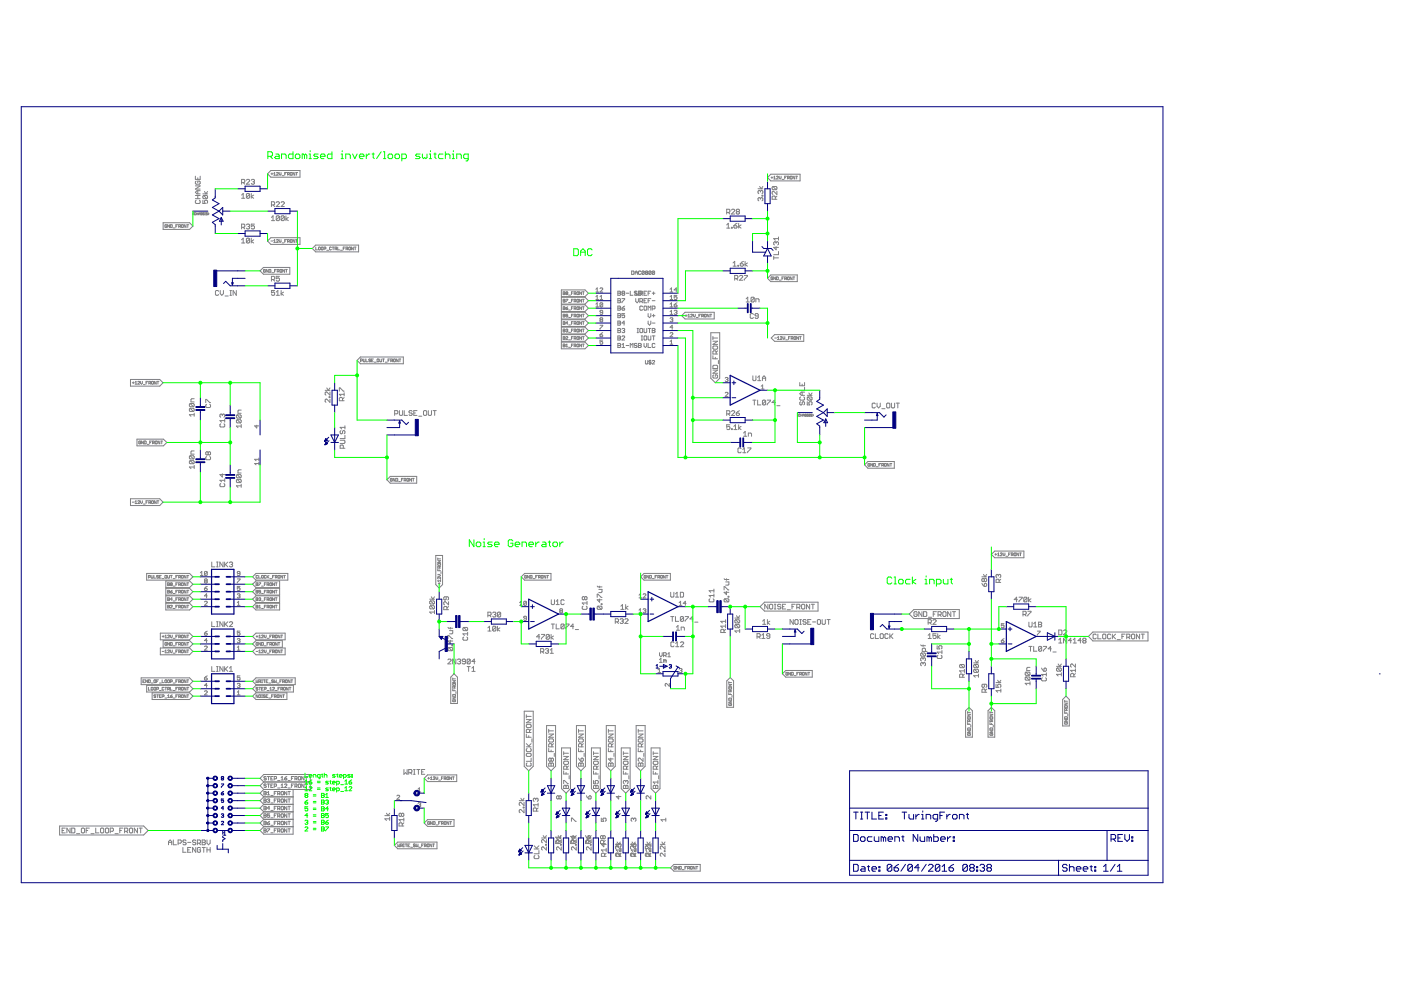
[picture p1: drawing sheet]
<svg xmlns="http://www.w3.org/2000/svg" width="297mm" height="210mm" viewBox="0 0 297 210" stroke-linecap="round" stroke-linejoin="round" font-family="sans-serif">
<g fill="none" stroke="#808080" stroke-width=".21">
<path d="M41.4 37.4v.6h1v-.6M41.4 39.4h1l-1 .7h1M41.6 38.4l-.2 .2v.3l.2 .2h.7l.1-.2v-.3l-.1-.2h-.4v.3M41.9 37.7v.3M51.2 38.7h.5l.2-.2v-.3l-.2-.2h-.5v1.1M51.6 38.7l.3 .4M52.2 38.2l.2-.2h.3l.2 .2-.7 .9h.7M53.3 38.2l.1-.2h.4l.2 .2-.2 .3M53.6 38.5h.2M53.8 38.5l.2 .2-.2 .4h-.4l-.1-.2M56.7 36.9l.7-.7h6.2v1.4h-6.2zM57.4 36.9h.4"/>
<path d="M57.7 36.7v.4M58 36.8l.2-.2v.5M58 37.1h.4M58.6 36.7h.4l-.4 .4h.4M59.2 36.6v.4l.2 .1 .2-.1v-.4M59.8 37.3h.4M60.4 36.9h.2M60.8 36.6h-.4v.5M61 37h.2l.1-.3-.3-.1v.5M61.2 37l.1 .1M61.5 36.7h.4l-.1 .4h-.3zM62.5 36.6v.5l-.4-.5v.5"/>
<path d="M62.7 36.6h.4M62.9 36.6v.5M161.1 39.5l.3 .5 .3-.5M163.4 36.9h6.2v1.5h-6.2l-.7-.7zM163.5 37.7h.4M163.7 37.5v.3M163.9 39.5l-.2 .2v.3l.2 .2h.6M163.9 39.5h.6l.2 .2v.3l-.2 .2M163.9 39.5l.6 .7M164 37.5l.2-.1v.6M164 38h.4M164.6 37.5h.4l-.4 .5h.4"/>
<path d="M165.2 37.4v.3l.2 .3 .2-.3v-.3M165.8 38h.4M166.4 37.7h.2M166.8 37.4h-.4v.6M167 37.7h.3v-.3h-.3v.6M167.2 37.7l.1 .3M167.5 37.5h.4l-.1 .5-.3-.2zM168.5 37.4v.6l-.4-.6v.6M168.7 37.4h.4M168.9 37.4v.6M34.6 47.2h5.6l.7 .7-.7 .7h-5.6zM35.3 47.7h-.3v.4l.3 .1v-.3h-.1"/>
<path d="M35.9 47.6v.6l-.4-.6v.6M36.1 47.6l.4 .1-.1 .5h-.3zM36.7 48.3h.4M37.3 47.9h.2M37.7 47.6h-.4v.6M37.9 48h.3l.1-.3-.4-.1v.6M38.1 48l.2 .2M38.5 47.7h.4l-.1 .5-.3-.1zM39.4 47.6v.6l-.3-.6v.6M39.6 47.6h.4M39.8 47.6v.6M41.1 45.1l-.2 .2 .2 .3"/>
<path d="M41.4 42.1h1M41.4 41.4h1M41.5 45.2h-.3l.1 .4 .2-.1M41.6 42.5l-.2 .1v.4l.2 .1h.7l.1-.1v-.4l-.1-.1M41.6 45.1v.5M41.6 45.3h.3M41.9 40.4v.7M41.9 41.4v.7M41.9 45.1v.5M42.1 45.3h.3M42.1 45.6l.1-.5 .2 .5M42.4 40.4h-.6l-.4 .4 .4 .3h.6"/>
<path d="M42.8 45.2h-.3l.3 .2-.1 .2-.2-.1M43 42.5v.6h.5l-.2-.3 .2-.3 .5 .1v.4l-.2 .1M43 41.1h1M43.2 41.4l-.2 .2v.4l.2 .1h.6M43.2 41.4h.6l.2 .2v.4l-.2 .1M43.2 41.4l.6 .7M43.2 45.2h-.3l.3 .2v.2l-.3-.1M43.3 40.6l.4 .5 .3-.5M43.4 45.1h.1M43.4 45.6h.1M43.5 45.1v.5M44 45.2l-.2-.1-.1 .2 .3 .2h-.3"/>
<path d="M44.1 45.1l.2 .2-.2 .3M51.2 41.4l.4-.4v1M51.2 50.8l.4-.3v1M51.2 42h.7M51.2 51.5h.7M51.2 48.2h.5l.2-.2v-.3l-.2-.2h-.5v1M51.6 48.2l.3 .3M52.2 47.7l.2-.2h.3l.2 .2-.2 .3M52.6 48h.1M52.7 48l.2 .2-.2 .3h-.3l-.2-.1M52.9 41.2v.7l-.2 .1h-.3l-.2-.1M52.9 41.2l-.2-.2h-.3l-.2 .2v.7"/>
<path d="M52.9 50.7l-.2-.2h-.3l-.2 .2v.7M52.9 50.7v.7l-.2 .1h-.3l-.2-.1M52.9 41.2l-.7 .7M52.9 50.7l-.7 .7M53.3 41v1M53.3 50.5v1M53.8 41.4l-.5 .3 .5 .3M53.8 50.8l-.5 .4 .5 .3M54 47.5h-.7v.5l.3-.1 .4 .1v.4l-.2 .1h-.4l-.1-.1M55.1 57.4l.8-.7h5.5v1.4h-5.5zM56.3 57.2h-.4v.4l.3 .1 .1-.3h-.2M56.7 51.1l.7-.7h6.2v1.4h-6.2z"/>
<path d="M56.9 57.1v.6l-.4-.6v.6M57 57.1l.4 .1-.1 .5h-.3zM57.4 51.1h.4M57.6 46.1l.3-.3v1M57.6 46.8h.6M57.6 43.5h.5l.1-.2v-.4l-.1-.1h-.5v1M57.6 59.3h.5l.1-.2v-.3l-.1-.2h-.5v1M57.6 57.8h.4M57.9 43.5l.3 .3M57.9 59.3l.3 .3M58 51l.2-.2v.6M58 51.4h.4"/>
<path d="M58.2 57.4h.2M58.6 42.9l.1-.1h.4l.1 .1-.6 .9h.6M58.6 57.1h-.4v.6M58.6 50.9h.4l-.4 .5h.4M58.8 57.5h.3l.1-.3-.4-.1v.6M59 57.5l.2 .2M59.2 50.8v.4l.2 .2 .2-.2v-.4M59.2 45.9v.7l-.1 .2h-.4l-.1-.2M59.2 45.9l-.1-.1h-.4l-.1 .1v.7M59.2 58.6h-.6v.5l.3-.2 .3 .2v.3l-.1 .2h-.4l-.1-.2M59.2 45.9l-.6 .7M59.5 57.1l.3 .1-.1 .5-.3-.1z"/>
<path d="M59.6 42.9l.2-.1h.3l.2 .1-.7 .9h.7M59.8 51.5h.4M60.3 45.9v.7l-.2 .2h-.3l-.2-.2M60.3 45.9l-.2-.1h-.3l-.2 .1v.7M60.3 45.9l-.7 .7M60.3 57.1v.6l-.4-.6v.6M60.4 51.1h.2M60.5 57.1h.4M60.6 45.8v1M60.7 57.1v.6M60.8 50.8h-.4v.6M61 51.2l.3-.1-.1-.3h-.2v.6"/>
<path d="M61.1 46.1l-.5 .3 .5 .4M61.2 51.2l.1 .2M61.6 50.8l.3 .1-.1 .5-.3-.1zM62.5 50.8v.6l-.4-.6v.6M62.7 50.8h.4M62.9 50.8v.6M66.2 52.7l.7-.7h9.1v1.4h-9.1zM67 52.4v.6h.3M67.5 52.5h.4l-.1 .5-.3-.1zM68.1 52.5h.4l-.1 .5-.3-.1zM68.7 52.8h.3l.1-.3-.4-.1v.6M69.3 53.1h.4"/>
<path d="M70.3 52.5h-.4l.1 .5 .3-.1M70.4 52.4h.4M70.6 52.4v.6M71 52.8h.3l.1-.3-.4-.1v.6M71.2 52.8l.2 .2M71.6 52.4v.6h.4M72.2 53.1h.4M72.8 52.7h.2M73.2 52.4h-.4v.6M73.4 52.8l.3-.1v-.3h-.3v.6M73.6 52.8l.1 .2M73.9 52.5h.4l-.1 .5-.3-.1z"/>
<path d="M74.9 52.4v.6l-.4-.6v.6M75.1 52.4h.4M75.3 52.4v.6M133.9 57.5l.5 .1-.1 .6h-.4zM134.7 58.2v-.5l.2-.2 .2 .2v.5M134.7 57.8h.4M135.9 57.6h-.5l.1 .6 .4-.1M136.6 57.6l-.1 .6-.4-.1M136.6 57.6h-.5v.5M136.6 57.6l-.5 .5M137 57.8l-.2 .2 .2 .2 .3-.1-.1-.3M137 57.8l-.2-.1 .2-.2 .3 .1-.1 .2"/>
<path d="M137 57.8h.2M138 57.6l-.1 .6-.3-.1M138 57.6h-.4v.5M138 57.6l-.4 .5M138.8 57.6v.5l-.1 .1-.4-.1M138.8 57.6h-.5v.5M138.8 57.6l-.5 .5M154.1 45h.5l.1-.1v-.4l-.1-.1h-.5v1M154.1 47.7l.3-.4v1.1M154.1 48.4h.6M154.4 45l.3 .4M155.1 48.2h.2v.2h-.2z"/>
<path d="M155.1 44.5l.2-.1h.3l.2 .1-.7 .9h.7M155.4 55.8l.4-.4v1M155.4 56.4h.7M155.6 47.9h.5l.2 .3-.2 .2h-.3l-.2-.2zM155.8 59.1h.5l.1-.2v-.3l-.1-.2h-.5v1M156.1 59.1l.3 .3M156.3 47.3l-.7 .6M156.3 44.9l-.2-.2 .2-.3h.3l.2 .1-.2 .4M156.3 44.9l-.2 .1 .2 .4h.3l.2-.2-.2-.3M156.3 44.9h.3M156.4 56.3h.2v.1h-.2zM156.6 47.3v1.1"/>
<path d="M156.8 58.6l.2-.2h.3l.2 .2-.7 .8h.7M157 55.9h.5l.1 .4-.1 .1h-.4l-.1-.1zM157.1 47.7l-.5 .3 .5 .4M157.6 55.4l-.6 .5M157.8 58.4h.7l-.7 1M158 55.4v1M158.5 55.8l-.5 .3 .5 .3M160.7 40h1M161.2 40.6l.2-.2 .3 .2v.3l-.1 .2M161.2 42.1l-.1-.2-.4 .2v.3l.2 .2M161.2 40.6l-.1-.2-.4 .2v.3l.2 .2M161.2 42.1l.2-.2 .3 .2v.3l-.1 .2"/>
<path d="M161.2 40.6v.1M161.2 42.1v.1M161.6 41.4h.1v.2h-.1zM163.4 58.3h5.6v1.4h-5.6l-.7-.7zM163.9 58.8h-.4l.1 .5 .3-.1v-.2h-.2M164 54.7h1.1M164 54.3v.7M164.4 42.2v-.5l-.2-.1h-.3l-.2 .1v.5h1M164.4 58.7v.6l-.4-.6v.6M164.5 51.4l-.1-.1-.4 .1v.4l.2 .1M164.5 51.4l.2-.1 .4 .1v.4l-.2 .1M164.5 52.3v.7l-.5-.5h1.1"/>
<path d="M164.5 51.4v.2M164.6 58.7l.4 .1-.1 .5h-.3zM164.7 40.6v.6l-.7-.6-.3 .1v.4l.2 .1M164.7 41.6l-.3 .3M165.1 53.3v.7h-1.1M165.1 50.2v.7M165.1 50.6h-1.1l.4 .3M165.2 59.4h.4M165.8 59h.2M166.2 58.7h-.4v.6M166.4 59.1h.3l.1-.3-.4-.1v.6M166.6 59.1l.2 .2"/>
<path d="M167 58.7l.3 .1v.5l-.3-.1zM167.9 58.7v.6l-.4-.6v.6M168.1 58.7h.4M168.3 58.7v.6M46.4 61.8l-.2-.2h-.4l-.1 .2v.6l.1 .2h.4l.2-.2M46.7 61.6v.7l.3 .3 .4-.3v-.7M47.7 62.8h.7M48.7 61.6h.4M48.7 62.6h.4M48.9 61.6v1M50.1 61.6v1l-.7-1v1M58.2 61.6h-.6v.5l.3-.2 .3 .2v.3l-.1 .2h-.4l-.1-.2"/>
<path d="M58.6 62.6h.6M58.6 61.9l.3-.3v1M59.6 61.6v1M60.1 61.9l-.5 .4 .5 .3M76.4 75.7h9.1v1.4h-9.1l-.7-.7zM76.4 76.5h.3l.1-.3-.4-.1v.6M77 76.1l.1 .6 .3-.1v-.5M77.6 76.1v.6h.4M78.6 76.2h-.4l.4 .3-.1 .2-.3-.1M78.8 76.4h.2M79.2 76.1h-.4v.6h.4M79.4 76.8h.4"/>
<path d="M80 76.1l.3 .1-.1 .5-.3-.1zM80.5 76.1l.1 .6 .3-.1v-.5M81.1 76.1h.4M81.3 76.1v.6M81.7 76.8h.4M82.3 76.4h.2M82.7 76.1h-.4v.6M82.8 76.5h.3l.1-.3-.4-.1v.6M83 76.5l.2 .2M83.5 76.1l.3 .1-.1 .5-.3-.1zM84.4 76.1v.6l-.4-.6v.6M84.6 76.1h.4"/>
<path d="M84.8 76.1v.6M119 69.4h5l.8 .7-.8 .7h-5zM119 63h5l.8 .8-.8 .7h-5zM119 61.5h5l.8 .7-.8 .7h-5zM119 64.6h5l.8 .7-.8 .7h-5zM119 66.2h5l.8 .7-.8 .7h-5zM119 67.8h5l.8 .7-.8 .7h-5zM119 71h5l.8 .7-.8 .7h-5zM119 72.5h5l.8 .8-.8 .7h-5zM119.4 63.5l.4 .1-.1 .5h-.3zM119.4 65l.4 .2-.1 .4h-.3zM119.4 68.2l.4 .1-.1 .5h-.3z"/>
<path d="M119.4 73.3h.3M119.4 73h.4l-.1 .5h-.3zM119.4 71.7h.3M119.4 71.4l.4 .1-.1 .5h-.3zM119.4 70.1h.3M119.4 68.5h.3M119.4 66.9h.3M119.4 65.3h.3M119.4 63.8h.3M119.4 62.2h.3M119.4 66.6l.4 .1-.1 .5h-.3zM119.4 69.8l.4 .1-.1 .5h-.3z"/>
<path d="M119.4 61.9l.4 .1-.1 .5h-.3zM120 71.5h.4l-.4 .5h.4M120 73.2l.2-.2v.5M120 65.3h.3l.1 .2-.3 .1zM120 73.5h.4M120 69.9l.3-.1v.3M120 63.5h.4l-.4 .6M120.1 62.2v-.3l.3 .1-.1 .2M120.1 62.2h.2M120.1 62.2v.3l.3-.1-.1-.2M120.2 70.1h.1M120.3 70.1v.3l-.3-.1"/>
<path d="M120.4 65l-.4 .3M120.4 68.5h-.4l.3-.3v.6M120.4 66.6h-.4v.3h.4l-.1 .3-.3-.1M120.6 67.3h.4M120.6 72.1h.4M120.6 73.6h.4M120.6 70.5h.4M120.6 68.9h.4M120.6 65.7h.4M120.6 64.2h.4M120.6 62.6h.4M121.2 73.3h.1"/>
<path d="M121.2 71.7h.1M121.2 70.1h.1M121.2 68.5h.1M121.2 66.9h.1M121.2 65.3h.1M121.2 63.8h.1M121.2 62.2h.1M121.5 61.9h-.3v.6M121.5 63.5h-.3v.6M121.5 65h-.3v.6M121.5 66.6h-.3v.6M121.5 68.2h-.3v.6"/>
<path d="M121.5 69.8h-.3v.6M121.5 71.4h-.3v.6M121.5 73h-.3v.5M121.7 70.2h.3l.1-.3-.4-.1v.6M121.7 63.9h.3l.1-.3-.4-.1v.6M121.7 73.3h.3l.1-.3h-.4v.5M121.7 62.3h.3l.1-.3-.4-.1v.6M121.7 71.8h.3l.1-.3-.4-.1v.6M121.7 68.6h.3l.1-.3-.4-.1v.6M121.7 67h.3l.1-.3-.4-.1v.6M121.7 65.4h.3l.1-.2-.4-.2v.6M121.9 73.3l.2 .2"/>
<path d="M121.9 71.8l.2 .2M121.9 70.2l.2 .2M121.9 68.6l.2 .2M121.9 67l.2 .2M121.9 65.4l.2 .2M121.9 63.9l.2 .2M121.9 62.3l.2 .2M122.3 66.7h.4l-.1 .5-.3-.1zM122.4 63.5l.3 .1-.1 .5-.3-.2zM122.4 73h.3l-.1 .5-.3-.1zM122.4 71.4l.3 .1-.1 .5-.3-.1zM122.4 68.2l.3 .1-.1 .5-.3-.1z"/>
<path d="M122.4 61.9l.3 .1-.1 .5-.3-.1zM122.4 65l.3 .2-.1 .4-.3-.1zM122.4 69.8l.3 .1-.1 .5-.3-.1zM123.3 61.9v.6l-.4-.6v.6M123.3 63.5v.6l-.4-.6v.6M123.3 65v.6l-.4-.6v.6M123.3 66.6v.6l-.4-.6v.6M123.3 68.2v.6l-.4-.6v.6M123.3 69.8v.6l-.4-.6v.6M123.3 71.4v.6l-.4-.6v.6M123.3 73v.5l-.4-.5v.5M123.5 73h.4"/>
<path d="M123.5 71.4h.4M123.5 68.2h.4M123.5 66.6h.4M123.5 69.8h.4M123.5 65h.4M123.5 63.5h.4M123.5 61.9h.4M123.7 61.9v.6M123.7 63.5v.6M123.7 65v.6M123.7 66.6v.6M123.7 68.2v.6"/>
<path d="M123.7 69.8v.6M123.7 71.4v.6M123.7 73v.5M126.3 61.9h.6M126.3 61.3l.3-.3v.9M126.3 62.9l.3-.3v.9M126.3 64.5l.3-.3v.9M126.3 65.1h.6M126.3 63.5h.6M127.2 61.2l.2-.2 .4 .2-.6 .7h.6M127.2 69h.6l-.6 .8M127.2 71h.4l.2 .3-.4 .1z"/>
<path d="M127.2 63.5h.6M127.2 62.9l.3-.3v.9M127.4 67.8l-.2 .1 .2 .3 .4-.1-.2-.3M127.4 67.8l-.2-.1 .2-.3 .4 .1-.2 .3M127.4 67.8h.2M127.8 66.2h-.4l-.2-.1 .2-.3 .4 .1v.6l-.2 .2-.4-.2M127.8 72.1h-.6v.5l.3-.2 .3 .2-.2 .4-.4-.2M127.8 64.3l-.2-.1-.4 .1v.6M127.8 64.3v.6l-.2 .2-.4-.2M127.8 70.5l-.6 .5M127.8 64.3l-.6 .6M131 61.7h.4l.2 .2-.2 .3 .2 .3-.2 .1h-.4z"/>
<path d="M131 68.1h.4l.2 .1-.2 .3 .2 .3-.2 .1h-.4zM131 63.3h.4l.2 .2-.2 .3 .2 .3-.2 .1h-.4zM131 64.9h.4l.2 .1-.2 .3 .2 .3-.2 .2h-.4zM131 66.5h.4l.2 .1-.2 .3 .2 .3-.2 .2h-.4zM131 69.6h.4l.2 .2-.2 .3 .2 .3-.2 .1h-.4zM131 71.2h.4l.2 .2-.2 .3 .2 .2-.2 .2h-.4zM131 72.8h.4l.2 .2-.2 .3 .2 .2-.2 .2h-.4zM131 73.3h.4M131 71.7h.4M131 70.1h.4M131 68.5h.4M131 66.9h.4"/>
<path d="M131 65.3h.4M131 63.8h.4M131 62.2h.4M131.9 73.1l.3-.3v.9M131.9 73.7h.5M131.9 71.4l.1-.2 .4 .2-.5 .7h.5M131.9 63.3h.5l-.5 .9M131.9 65.3h.4l.1 .3-.4 .2zM131.9 69.8l.4-.2 .1 .2-.1 .3M132 62.2l-.1 .1 .1 .3 .4-.1-.1-.3M132 62.2l-.1-.2 .1-.3 .4 .2-.1 .3M132 62.2h.3"/>
<path d="M132.2 70.1h.1M132.3 70.1l.1 .1-.1 .3-.4-.1M132.4 66.5h-.5v.4l.3-.1 .2 .1-.1 .5-.4-.2M132.4 68.5h-.5l.4-.4v.8M132.4 64.9l-.5 .4M132.7 73.3h.6M132.7 62.2h.6M133.6 61.7v.9h.6M133.6 73.7v-.9l.3 .3 .3-.3v.9M134.8 63.3v.6l.3 .3 .3-.3v-.6M134.8 61.7v.6l.3 .3 .3-.3M135.1 61.9l-.5-.2-.1 .3 .4 .2 .2 .3-.2 .1-.4-.1"/>
<path d="M135.1 73l-.5-.2-.1 .3 .4 .2 .2 .2-.2 .2-.4-.2M135.1 69.6h.3M135.1 70.5h.3M135.2 69.6v.9M135.4 72.8h.4l.2 .2-.2 .3 .2 .2-.2 .2h-.4zM135.4 73.3h.4M135.4 62.2h.4M135.7 62.3h.4l.1-.4-.1-.2h-.7v.9h.4l.2-.3M135.7 63.9h.4l.1-.4-.1-.2h-.4v.9M135.7 61.7v.9M135.8 61.7l.2 .2-.2 .3M135.8 69.6l.4 .2v.6l-.1 .1-.4-.1v-.6z"/>
<path d="M135.8 62.2l.4 .4M136 71.2h.2M136 72.1h.2M136 63.9l.2 .3M136.1 71.2v.9M136.2 65l-.1-.1-.4 .1v.6l.1 .2 .4-.2M136.5 69.6l.2 .9 .4-.1v-.8M136.5 63.8h.3M136.5 62.2h.3M136.5 72.8v.6l.3 .3 .3-.3v-.6M136.7 71.2l.4 .2v.5l-.1 .2-.5-.2zM136.7 64.9l.4 .1v.6l-.1 .2-.5-.2z"/>
<path d="M136.8 76.4l.2 .8 .3-.2v-.6M137.1 61.7h-.6v.9h.6M137.1 63.3h-.6v.9h.6M137.4 72.8v.9h.6M137.4 71.2v.7l.2 .2 .4-.2v-.7M137.4 69.6h.6M137.4 63.8h.3M137.4 62.2h.3M137.4 65.8v-.9l.3 .3 .3-.3v.9M137.4 66.5v.6l.3 .3 .3-.3v-.6M137.4 68.1v.5l.3 .3 .3-.3v-.5M137.7 69.6v.9"/>
<path d="M137.8 76.3v1M138 63.3h-.6v.9M138 61.7h-.6v.9M138 76.6l-.1-.2-.3 .2 .1 .2 .3 .1-.1 .3-.3-.2M138.3 65.5h.4l.2-.5-.2-.1h-.4v.9M138.3 69.6h.4l.2 .2-.2 .3 .2 .3-.2 .1h-.4zM138.3 71.2h.6M138.3 70.1h.4M138.3 68.5h.6M138.3 66.9h.6M138.3 63.8h.6M138.3 62.2h.6"/>
<path d="M138.3 76.6l.1-.2 .4 .2-.5 .6h.5M138.6 61.9v.6M138.6 66.6v.6M138.6 71.2v.9M138.9 73l-.2-.2-.4 .2v.5l.1 .2 .5-.2M142.1 61.9h.5M142.1 61.3l.3-.3v.9M142.1 73h.5M142.1 70.7l.1-.2 .4 .2-.5 .7h.5M142.1 67.5l.4-.1 .1 .1-.1 .3M142.1 66.7h.5M142.1 65.1h.5"/>
<path d="M142.1 63.5h.5M142.1 72.4l.3-.3v.9M142.1 62.9l.3-.3v.9M142.1 64.5l.3-.3v.9M142.1 66.1l.3-.3v.9M142.4 67.8h.1M142.5 67.8l.1 .1-.1 .3-.4-.1M142.6 69.4h-.5l.4-.4v.8M142.9 64.6h.5l.1 .3-.4 .2zM142.9 65.9l.5-.1 .1 .1-.1 .3M143.2 66.2h.2M143.4 66.2l.1 .2-.1 .3-.5-.2"/>
<path d="M143.5 62.6h-.6v.5l.3-.2 .3 .2-.1 .4-.5-.1M143.5 64.2l-.6 .4M143.5 61.5h-.6l.5-.5v.9M144.5 66.9l.7-.7h6.2v1.4h-6.2zM145.3 66.9h.3M145.5 66.7v.4M145.8 66.8l.2-.2v.6M145.8 67.2h.4M146.4 66.7h.4l-.4 .5h.4M147 66.6v.4l.2 .2 .2-.2v-.4M147.6 67.3h.4M148.2 66.9h.2"/>
<path d="M148.6 66.6h-.4v.6M148.8 67h.3l.1-.3-.4-.1v.6M148.9 67l.3 .2M149.4 66.6l.3 .1-.1 .5-.2-.1zM150.3 66.6v.6l-.4-.6v.6M150.5 66.6h.4M150.7 70.5h1.9v9.7l-.9 1-1-1zM150.7 66.6v.6M151.2 73.5l.1-.1h.7l.1 .1v.4l-.1 .1h-.7l-.1-.1zM151.2 71.7h.9M151.2 71.3v.7M151.2 75.4v.7h.9"/>
<path d="M151.2 78.5h.9l-.9 .6h.9M151.2 72.3h.9l-.9 .7h.9M151.3 79.5l-.1 .2v.3l.1 .2h.7l.1-.2v-.3l-.1-.2h-.3v.3M151.3 77.4h.7l.1 .2v.5h-.9v-.5zM151.7 75.8v.3M151.8 75.1v-.6l-.1-.1h-.4l-.1 .1v.6h.9M152.1 74.4l-.3 .3M152.3 76.4v.7M158.2 63.4l.3-.4v1M158.2 64h.7M159.6 79.7v.8l.2 .2 .5-.2v-.8M159.7 66.7l-.1-.2h-.4l-.1 .2v.6l.1 .2h.4l.1-.2"/>
<path d="M159.9 63.2v.7l-.2 .1h-.3l-.2-.1M159.9 63.2l-.2-.2h-.3l-.2 .2v.7M159.9 63.2l-.7 .7M160.3 64v-.6h.5l.1 .1v.5M160.8 67h-.5l-.2-.2 .2-.3h.3l.2 .2v.6l-.2 .2h-.3l-.2-.2M164.2 71h6.2v1.4h-6.2l-.7-.7zM164.3 71.7h.3M164.8 71.6l.2-.2v.6M164.8 72h.4M165.4 71.5h.4l-.4 .5h.4M166 71.4v.4l.2 .2 .2-.2v-.4M166.6 72.1h.4"/>
<path d="M167.2 71.7h.2M167.6 71.4h-.4v.6M167.7 71.8h.3l.1-.3-.4-.1v.6M167.9 71.8l.2 .2M168.4 71.4l.3 .1-.1 .5-.3-.1zM169.3 71.4v.6l-.4-.6v.6M169.5 71.4h.4M169.7 71.4v.6M27.7 80.5h6.2l.7 .7-.7 .7h-6.2zM28 81.2h.4M28.3 81v.3M28.6 81.1l.2-.2v.5"/>
<path d="M28.6 81.4h.4M29 93.1h5.6l.8 .7-.8 .7h-5.6zM29.2 81h.4l-.4 .4h.4M29.8 80.9v.4l.2 .1 .2-.1v-.4M29.8 93.6h-.4l.1 .5 .3-.1v-.2h-.2M30.4 81.6h.4M30.4 93.5v.6l-.4-.6v.6M30.6 93.5l.4 .1-.1 .5h-.3zM31 81.2h.2M31.2 94.2h.4M31.3 80.9h-.3v.5M31.6 81.3l.3-.1-.1-.3h-.2v.5"/>
<path d="M31.7 81.3l.2 .1M31.7 93.8h.3M32.1 81h.4l-.1 .4-.3-.1zM32.2 93.5h-.5v.6M32.3 93.9l.4-.1-.1-.3h-.3v.6M32.5 93.9l.2 .2M33 93.5l.3 .1-.1 .5-.3-.1zM33.1 80.9v.5l-.4-.5v.5M33.3 80.9h.4M33.5 80.9v.5M33.9 93.5v.6l-.4-.6v.6M34.1 93.5h.4"/>
<path d="M34.3 93.5v.6M40.3 85.6h.7l.2 .1v.4l-.2 .1M40.3 86.6h.7l.2 .1v.4l-.2 .1M40.3 96.6h.7l.2 .2v.3l-.2 .2M40.3 97.7h.7l.2 .1v.4l-.2 .1M40.3 86.6l-.1 .1v.4l.1 .1h.7M40.3 85.6l-.1 .1v.4l.1 .1h.7M40.3 96.6l-.1 .2v.3l.1 .2h.7M40.3 97.7l-.1 .1v.4l.1 .1h.7M40.3 86.6l.7 .6M40.3 85.6l.7 .6M40.3 97.7l.7 .6"/>
<path d="M40.3 96.6l.7 .7M41.2 87.9h-1l.3 .4M41.2 87.6v.7M41.2 98.7v.7M41.2 84.5h-.5l-.2 .2v.5h.7M41.2 95.6h-.5l-.2 .2v.5h.7M41.2 99h-1l.3 .4M43.6 85.4v-.7l1 .7M43.8 85.7l-.2 .2v.3l.2 .2h.7l.1-.2v-.3l-.1-.2M43.8 96.8l-.2 .2v.3l.2 .2h.7l.1-.2v-.3l-.1-.2M44.1 95.9l-.1-.1-.4 .1v.4l.2 .2 .3-.2M44.1 95.9l.2-.1 .3 .1v.4l-.1 .2-.4-.2"/>
<path d="M44.1 95.9v.4M46.8 89.9l-.2 .1v.4l.2 .1h.7l.1-.1v-.4l-.1-.1M47.1 88l.2-.2 .3 .2v.3l-.1 .2M47.1 88l-.1-.2-.4 .2v.3l.2 .2M47.1 88v.1M47.6 88.8v.7M47.6 89.2h-1l.4 .3M50.3 88h.7l.1 .1v.4l-.1 .1M50.3 89h.7l.1 .2v.3l-.1 .2M50.3 89l-.2 .2v.3l.2 .2h.7M50.3 88l-.2 .1v.4l.2 .1h.7M50.3 89l.7 .7"/>
<path d="M50.3 88l.7 .6M51.1 90.3h-1l.4 .4M51.1 90v.7M51.1 87h-.5l-.1 .1v.5h.6M51.1 99.6h-.5l-.1 .2v.5h.6M54.4 90.1v.6l-.4-.4h.9M54.9 98.3h-.9l.3 .3M54.9 97.1v.6M54.9 98v.6M54.9 97.4h-.9l.3 .3M68.9 82.8h1.1M69.3 82.3l.3 .5 .4-.5"/>
<path d="M69.8 84.1h.2v.2h-.2zM70 83.1v.7l-.7-.7-.4 .2v.3l.2 .2M70 84.6v.7l-.7-.7-.4 .2v.3l.2 .2M71.9 82.9v-.6l1.1 .6M72.1 93.3h.9l.1 .2v.4l-.1 .1h-.9M72.3 91.3l-.2 .2v.3l.2 .2 .3-.2v-.3l.2-.2 .3 .2v.3l-.1 .2M72.6 85v-.5l-.1-.2h-.4l-.2 .2v.5h1.1M72.8 95v-.5l-.2-.1h-.3l-.2 .1v.5h1M73 84.3l-.4 .3M73 83.6h-1.1l.4 .3M73 83.3v.6M73.1 90.3v.7"/>
<path d="M73.1 92.3v.7h-1M73.1 90.6h-1l.4 .4M83.7 87.7h.5l.1-.1v-.4l-.1-.1h-.5v1M84.7 87.1v.8l.2 .2h.3l.2-.2v-.8M85.7 87.1v1h.7M87.4 87.2l-.2-.1h-.3l-.2 .3 .2 .2h.3l.2 .3-.2 .2h-.3l-.2-.2M87.7 87.6h.4M88.4 87.1h-.7v1h.7M88.8 88.2h.6M89.8 87.2l.2-.1h.3l.2 .1v.7l-.2 .2h-.3l-.2-.2zM90.8 87.1v.8l.2 .2h.3l.2-.2v-.8M91.8 87.1h.7"/>
<path d="M92.2 87.1v1M153.8 80.2l.4-.2 .1 .2-.1 .3M153.8 83.3l.1-.1 .4 .1-.5 .8h.5M154.1 80.5h.1M154.1 87.8h.5l.1-.2v-.4l-.1-.1h-.5v1M154.2 80.5l.1 .1-.1 .3-.4-.1M154.4 87.8l.3 .3M154.7 90.1h-.6v.5l.3-.2 .3 .2v.3l-.1 .2h-.4l-.1-.2M155.1 90.9h.2v.2h-.2zM155.1 87.2l.2-.1h.3l.2 .1-.7 .9h.7M155.6 91.1h.7M155.6 90.4l.3-.3v1"/>
<path d="M156.1 87.6h.5l.2 .3-.2 .2h-.3l-.2-.2zM156.6 90.1v1M156.8 87.1l-.7 .5M157.1 90.4l-.5 .3 .5 .4M157.1 95.1l-.1-.1h-.4l-.1 .1v.7l.1 .2h.4l.1-.2M157.5 95.3l.3-.3v1M157.5 96h.7M157.6 91.8l.4-.3v1M157.6 92.5h.7M158.5 95h.7l-.7 1M158.7 92.5v-.7h.5l.1 .2v.5M159.6 84.8h.7"/>
<path d="M159.9 84.8v1.1M160.6 84.8v1.1h.7M160.6 80.7h.7M160.6 80l.4-.3v1M161.4 81.9l.3-.3v.9M161.4 82.5h.6M161.6 80.7v-.7l.4-.3 .3 .3v.7M161.6 80.2h.7M162.3 85l-.1-.2h-.4l-.2 .2v.7M162.3 85v.7l-.1 .2h-.4l-.2-.2M162.3 85l-.7 .7M162.7 84.8h.6l-.6 1.1"/>
<path d="M164.4 85.3h-.7l.5-.5v1.1M164.7 86h.7M169.2 87.8l-.1 .2 .1 .3M169.6 81.1v.7h1v-.7M169.7 87.9h-.3v.4l.3-.1M169.7 85.2l-.1 .1v.4l.3 .2 .2-.2v-.4l.3-.1 .2 .1v.4l-.2 .2M169.7 84.2l-.1 .1v.4l.1 .1h.7l.2-.1v-.4l-.2-.1M169.8 87.8v.5M169.8 88h.3M170.1 81.4v.4M170.1 83.1v.7M170.1 87.8v.5"/>
<path d="M170.2 88.3l.2-.5 .1 .5M170.2 88h.3M170.6 83.1h-.7l-.3 .4 .3 .3h.7M170.6 82.1v.7h-1M171 87.9h-.3l.3 .2-.1 .2-.2-.1M171.2 85.2v.7h.5l-.2-.6 .2-.1h.3l.2 .1v.4l-.2 .2M171.2 83.8h1M171.3 84.2l-.1 .1v.4l.1 .1h.7M171.3 84.2h.7l.2 .1v.4l-.2 .1M171.3 84.2l.7 .6M171.4 87.9l-.2-.1-.1 .2 .3 .2h-.3M171.5 83.3l.3 .5 .4-.5"/>
<path d="M171.6 87.8h.1M171.6 88.3h.1M171.6 87.8v.5M172.1 87.9h-.3l.3 .2v.2l-.3-.1M172.3 87.8l.1 .2-.1 .3M183.3 98.6l.7-.7h5.6v1.4h-5.6zM184.4 98.4h-.4v.4h.3l.1-.2h-.2M185 98.3v.5l-.4-.5v.5M185.2 98.3l.4 .1-.1 .4h-.3zM185.6 85.6l-.2-.1h-.3l-.2 .1v.7l.2 .2h.3l.2-.2M185.8 99h.4M185.9 85.5v.6l.4 .4 .3-.4v-.6"/>
<path d="M186.4 98.6h.2M186.8 98.3h-.4v.5M186.9 98.7h.3l.1-.3-.4-.1v.5M187 86.7h.6M187.1 98.7l.2 .1M187.5 98.4h.4l-.1 .4h-.3zM188 85.6l.2-.1h.3l.2 .1v.7l-.2 .2h-.3l-.2-.2zM188.5 98.3v.5l-.4-.5v.5M188.7 98.3h.4M188.9 98.3v.5M189 85.5v.8l.2 .2h.3l.2-.2v-.8M190 85.5h.7"/>
<path d="M190.4 85.5v1M27.7 105.7h6.2l.7 .8-.7 .7h-6.2zM28 106.5h.4M28.6 106.4l.2-.2v.6M28.6 106.8h.4M29.2 106.3h.4l-.4 .5h.4M29.8 106.2v.4l.2 .2 .2-.2v-.4M30.4 106.9h.4M31 106.5h.2M31.3 106.2h-.3v.6M31.6 106.6l.3-.1-.1-.3h-.2v.6M31.7 106.6l.2 .2"/>
<path d="M32.2 106.2l.3 .1-.1 .5-.3-.1zM33.1 106.2v.6l-.4-.6v.6M33.3 106.2h.4M33.5 106.2v.6M44.9 119.2v1h.7M45.9 119.2h.3M46.1 119.2v1M46.8 102.5l-.2 .2v.3l.2 .2h.7l.1-.2v-.3l-.1-.2M47.1 100.5v.6l-.5-.5h1M47.3 119.2v1l-.7-1v1M47.6 119.2v1M47.6 101.5v.7"/>
<path d="M47.6 101.8h-1l.4 .4M47.8 119.7l.5 .5M48.3 119.2l-.7 .6M48.6 119.3l.2-.1h.3l.2 .1-.2 .4M49 119.7h.1M49.1 119.7l.2 .1-.2 .4h-.3l-.2-.2M50.3 100.6h.7l.1 .2v.3l-.1 .2M50.3 101.6h.7l.1 .2v.4l-.1 .1M50.3 100.6l-.2 .2v.3l.2 .2h.7M50.3 101.6l-.2 .2v.4l.2 .1h.7M50.3 101.6l.7 .7M50.3 100.6l.7 .7"/>
<path d="M51.1 102.7v.6M51.1 103h-1l.4 .3M82.7 101h5.6v1.4h-5.6l-.7-.7zM83.2 101.5h-.4l.1 .5 .3-.1v-.2h-.2M83.7 101.4v.6l-.3-.6v.6M83.9 101.4l.4 .1-.1 .5h-.3zM84.5 102.1h.4M85.1 101.7h.2M85.5 101.4h-.4v.6M85.7 101.8h.3l.1-.3-.4-.1v.6M85.9 101.8l.2 .2M86.4 101.4l.3 .1-.1 .5-.3-.1z"/>
<path d="M87.2 101.4v.6l-.4-.6v.6M87.4 101.4h.4M87.6 101.4v.6M92.4 117.8h1.4v6.2l-.7 .7-.7-.7zM92.8 118.3v.4M92.8 119.5h.5l.1 .3h-.5zM92.8 118.9h.6l-.6 .4h.6M92.8 118.5h.6M210.2 117.5l.7-.7h6.2v1.5h-6.2zM210.9 117.5h.4M211.1 117.3v.5M211.5 117.5l.2-.3v.6"/>
<path d="M211.5 117.8h.4M212.1 117.3h.4l-.4 .5h.4M212.7 117.2v.4l.2 .2 .2-.2v-.4M213.3 117.9h.4M213.8 117.5h.2M214.2 117.2h-.4v.6M214.4 117.6h.3l.1-.3-.4-.1v.6M214.6 117.6l.2 .2M215.1 117.2l.3 .1-.1 .5h-.3zM216 117.2v.6l-.4-.6v.6M216.2 117.2h.4M216.4 117.2v.6"/>
<path d="M31.1 121.6h9.1l.7 .7-.7 .7h-9.1zM31.5 122.4h.3l.1-.3-.4-.1v.6M32 122l.2 .6 .2-.1v-.5M32.6 122v.6h.4M33.6 122.1h-.4l.1 .2 .3 .1-.1 .2-.3-.1M33.8 122.3h.2M34 134.2h6.2l.7 .7-.7 .8h-6.2zM34 137.4h6.2l.7 .7-.7 .7h-6.2zM34.2 122h-.4v.6h.4M34.4 138.1h.4M34.4 134.9h.4M34.4 122.7h.4"/>
<path d="M34.6 135.8h5.6l.7 .7-.7 .7h-5.6zM34.6 134.7v.4M35 122.1h.3v.5l-.3-.1zM35 138.4h.3M35 134.9l.2-.2v.5M35 138l.2-.2v.6M35 135.2h.3M35.2 123.2h5l.7 .7-.7 .7h-5zM35.2 124.7h5l.7 .8-.7 .7h-5zM35.2 126.3h5l.7 .7-.7 .7h-5zM35.2 127.9h5l.7 .7-.7 .7h-5zM35.3 136.3h-.3v.4l.3 .1v-.3h-.1"/>
<path d="M35.5 127h.3M35.5 134.7h.4l-.4 .5h.4M35.5 137.9h.4l-.4 .5h.4M35.5 122l.1 .6 .3-.1v-.5M35.5 123.6l.4 .1-.1 .5h-.3zM35.5 125.2l.4 .1-.1 .5h-.3zM35.5 126.7l.4 .2-.1 .4h-.3zM35.5 128.3l.4 .1-.1 .5h-.3zM35.5 128.6h.3M35.5 125.5h.3M35.5 123.9h.3M35.9 136.2v.6l-.4-.6v.6"/>
<path d="M36.1 125.5h.3l.1 .1-.3 .2zM36.1 122h.4M36.1 134.7v.3l.2 .2 .2-.2v-.3M36.1 136.2l.4 .1-.1 .5h-.3zM36.1 137.8v.4l.2 .2 .2-.2v-.4M36.1 128.4h.4l-.4 .5h.4M36.2 123.9v-.3l.3 .1-.1 .2M36.2 123.9v.3l.3-.1-.1-.2M36.2 123.9h.2M36.3 122v.6M36.5 127h-.4l.3-.3v.6M36.5 125.2l-.4 .3"/>
<path d="M36.7 127.4h.4M36.7 136.9h.4M36.7 135.3h.4M36.7 138.5h.4M36.7 122.7h.4M36.7 129h.4M36.7 125.8h.4M36.7 124.3h.4M37.3 127h.2M37.3 122.3h.2M37.3 138.1h.2M37.3 134.9h.2"/>
<path d="M37.3 136.5h.2M37.3 128.6h.2M37.3 125.5h.2M37.3 123.9h.2M37.7 134.7h-.4v.5M37.7 122h-.4v.6M37.7 123.6h-.4v.6M37.7 125.2h-.4v.6M37.7 126.7h-.4v.6M37.7 128.3h-.4v.6M37.7 136.2h-.4v.6M37.7 137.8h-.4v.6"/>
<path d="M37.9 135h.3l.1-.3h-.4v.5M37.9 138.2l.4-.1-.1-.3h-.3v.6M37.9 127.1l.4-.1-.1-.3h-.3v.6M37.9 125.6l.4-.1-.1-.3h-.3v.6M37.9 122.4h.3l.1-.3-.4-.1v.6M37.9 124l.4-.1-.1-.3h-.3v.6M37.9 128.7h.3l.1-.3-.4-.1v.6M37.9 136.6l.4-.1-.1-.3h-.3v.6M38.1 135l.2 .2M38.1 136.6l.2 .2M38.1 138.2l.2 .2M38.1 127.1l.2 .2"/>
<path d="M38.1 125.6l.2 .2M38.1 128.7l.2 .2M38.1 124l.2 .2M38.1 122.4l.2 .2M38.5 134.7h.4l-.1 .5-.3-.1zM38.5 122.1h.4l-.1 .5-.3-.1zM38.5 137.9h.4l-.1 .5-.3-.1zM38.5 128.4h.4l-.1 .5-.3-.1zM38.6 123.6l.3 .1-.1 .5-.3-.1zM38.6 125.2l.3 .1-.1 .5-.3-.2zM38.6 126.7l.3 .2-.1 .4-.3-.1zM38.6 136.2l.3 .1-.1 .5-.3-.1z"/>
<path d="M39.4 122v.6l-.3-.6v.6M39.4 123.6v.6l-.3-.6v.6M39.4 125.2v.6l-.3-.6v.6M39.4 126.7v.6l-.3-.6v.6M39.4 128.3v.6l-.3-.6v.6M39.4 134.7v.5l-.3-.5v.5M39.4 136.2v.6l-.3-.6v.6M39.4 137.8v.6l-.3-.6v.6M39.6 134.7h.4M39.6 122h.4M39.6 136.2h.4M39.6 137.8h.4"/>
<path d="M39.6 128.3h.4M39.6 126.7h.4M39.6 125.2h.4M39.6 123.6h.4M39.8 122v.6M39.8 123.6v.6M39.8 125.2v.6M39.8 126.7v.6M39.8 128.3v.6M39.8 134.7v.5M39.8 136.2v.6M39.8 137.8v.6"/>
<path d="M42.5 122h.6M42.5 121.5l.3-.3v.8M43.3 124.8h.5l.1 .3-.4 .1zM43.3 134.3h.5l.1 .2-.4 .2zM43.3 137.1l.2-.1 .4 .1-.6 .8h.6M43.3 127.6l.2-.1 .4 .1-.6 .8h.6M43.5 123.2l-.2-.2 .2-.3 .4 .2-.1 .3M43.5 123.2l-.2 .1 .2 .3 .4-.1-.1-.3M43.5 123.2h.3M43.9 121.3l-.4-.1-.2 .1v.6M43.9 135.8h-.6l.5-.4v.9M43.9 121.3v.6l-.1 .1-.5-.1"/>
<path d="M43.9 126.3h-.6l.5-.4v.9M43.9 133.8l-.6 .5M43.9 124.3l-.6 .5M43.9 121.3l-.6 .6M44.9 131.8v1h.7M45.9 132.8h.3M45.9 131.8h.3M45.9 120.2h.3M46.1 131.8v1M47.3 131.8v1l-.7-1v1M47.6 131.8v1M47.8 132.3l.5 .5"/>
<path d="M48.3 131.8l-.7 .7M48.6 132l.2-.2h.3l.2 .2-.7 .8h.7M50.3 135.6l.4-.2 .2 .2-.2 .2M50.3 137.3l.3-.3v.9M50.3 127.8l.3-.3v.9M50.3 137.9h.6M50.3 122.7h.6l-.6 .9M50.3 126l.4-.1 .2 .1-.2 .3M50.3 128.4h.6M50.6 135.8h.1M50.6 126.3h.1M50.7 126.3l.2 .2-.2 .3-.4-.2"/>
<path d="M50.7 135.8l.2 .2-.2 .3-.4-.2M50.9 133.8h-.6v.5l.3-.2 .3 .2-.2 .4-.4-.2M50.9 124.3h-.6v.5l.4-.2 .2 .5-.2 .1-.4-.1M50.9 121.6h-.5l-.1-.1 .1-.3 .5 .1v.6l-.2 .1-.4-.1M53.6 136.5l.7-.7h5.6v1.4h-5.6zM53.6 134.9l.7-.7h6.2v1.5h-6.2zM53.6 123.9l.7-.7h5v1.4h-5zM53.6 138.1l.7-.7h6.2v1.4h-6.2zM53.6 127l.7-.7h5v1.4h-5zM53.6 128.6l.7-.7h5v1.4h-5zM53.6 125.5l.7-.8h5v1.5h-5zM54.3 121.6h6.7v1.4h-6.7l-.7-.7z"/>
<path d="M54.3 127h.3M54.3 138.1h.4M54.3 123.6l.4 .1-.1 .5h-.3zM54.3 134.9h.4M54.3 125.2l.4 .1-.1 .5h-.3zM54.3 126.7l.4 .2-.1 .4h-.3zM54.3 128.3l.4 .1-.1 .5h-.3zM54.3 128.6h.3M54.3 125.5h.3M54.3 123.9h.3M54.5 134.7v.4M54.7 136.3h-.4v.4l.3 .1 .1-.3h-.2"/>
<path d="M54.7 122.1h-.4v.4h.4M54.9 138.4h.4M54.9 122v.6h.4M54.9 123.6h.4l-.4 .6M54.9 135.2h.4M54.9 134.9l.2-.2v.5M54.9 128.5l.2-.2v.6M54.9 138l.2-.2v.6M54.9 126.9l.3-.2v.3M54.9 128.9h.4M55.1 127h.1M55.2 127v.3l-.3-.1"/>
<path d="M55.3 125.2h-.4v.3h.4l-.1 .3-.3-.2M55.3 136.2v.6l-.4-.6v.6M55.5 127.4h.3M55.5 134.7h.3l-.3 .5h.3M55.5 122.1h.3v.5l-.3-.1zM55.5 137.9h.3l-.3 .5h.3M55.5 136.2l.3 .1v.5h-.3zM55.5 129h.3M55.5 125.8h.3M55.5 124.3h.3M56 127h.2M56 136.9h.4"/>
<path d="M56 134.7v.3l.2 .2 .2-.2v-.3M56 137.8v.4l.2 .2 .2-.2v-.4M56 128.6h.2M56 125.5h.2M56 123.9h.2M56.4 122.1h-.4v.4h.4M56.4 123.6h-.4v.6M56.4 125.2h-.4v.6M56.4 126.7h-.4v.6M56.4 128.3h-.4v.6M56.6 135.3h.4M56.6 127.1h.3l.1-.2-.4-.2v.6"/>
<path d="M56.6 125.6l.4-.1-.1-.3h-.3v.6M56.6 138.5h.4M56.6 124l.4-.1-.1-.3h-.3v.6M56.6 128.7h.3l.1-.3-.4-.1v.6M56.6 136.5h.2M56.6 122v.6M56.7 122.3l.3 .3M56.8 128.7l.2 .2M56.8 127.1l.2 .2M56.8 125.6l.2 .2M56.8 124l.2 .2M57 136.2h-.4v.6"/>
<path d="M57 122l-.4 .4M57.2 138.1h.2M57.2 136.6l.4-.1-.1-.3h-.3v.6M57.2 134.9h.2M57.2 122.7h.4M57.3 123.6l.3 .1-.1 .5-.3-.1zM57.3 125.2l.3 .1-.1 .5-.3-.2zM57.3 126.7l.3 .2-.1 .4-.3-.1zM57.3 128.3l.3 .1-.1 .5-.3-.1zM57.4 136.6l.2 .2M57.6 134.7h-.4v.5M57.6 137.8h-.4v.6"/>
<path d="M57.8 135h.3l.1-.3h-.4v.5M57.8 138.2l.4-.1-.1-.3h-.3v.6M57.8 122.3h.2M57.9 136.2l.3 .1-.1 .5-.3-.1zM58 135l.2 .2M58 138.2l.2 .2M58.2 122h-.4v.6M58.2 123.6v.6l-.4-.6v.6M58.2 125.2v.6l-.4-.6v.6M58.2 126.7v.6l-.4-.6v.6M58.2 128.3v.6l-.4-.6v.6M58.4 122.4h.3l.1-.3-.4-.1v.6"/>
<path d="M58.4 128.3h.4M58.4 126.7h.4M58.4 125.2h.4M58.4 123.6h.4M58.5 134.7h.3l-.1 .5-.3-.1zM58.5 137.8l.3 .1-.1 .5-.3-.1zM58.6 123.6v.6M58.6 125.2v.6M58.6 126.7v.6M58.6 128.3v.6M58.6 122.4l.2 .2M58.8 136.2v.6l-.4-.6v.6"/>
<path d="M58.9 122.1h.5l-.2 .5-.3-.1zM58.9 136.2h.5M59.1 136.2v.6M59.4 134.7v.5l-.5-.5v.5M59.4 137.8v.6l-.5-.6v.6M59.5 134.7h.4M59.5 137.8h.4M59.7 134.7v.5M59.7 137.8v.6M59.9 122v.6l-.4-.6v.6M60.1 122h.4M60.3 122v.6"/>
<path d="M91.1 127h1M91.3 127.4h.6l.2 .2v.3l-.2 .2M91.3 128.4h.6l.2 .2v.3l-.2 .2M91.3 128.4l-.2 .2v.3l.2 .2h.6M91.3 127.4l-.2 .2v.3l.2 .2h.6M91.3 128.4l.6 .7M91.3 127.4l.6 .7M91.4 126.5l.4 .5 .3-.5M92.1 129.8h-1l.3 .3M92.1 129.4v.7M92.8 121.8h.4l.2 .2-.2 .2h-.4M92.8 120.6v.4h.6"/>
<path d="M92.9 123.7h.4M93.1 120.8v.2M93.1 123.5v.4M93.2 120.4v-.3l-.3-.1-.1 .4h.6M93.4 122.4v.4l-.4-.4-.2 .1 .1 .3M93.4 123.1h-.6l.2 .2M93.4 123v.3M93.4 120l-.2 .2M93.5 121.2v.4M94.6 126.5v.5l-.2 .2-.3-.2v-.3l.2-.2h.6l.2 .2v.3l-.2 .2M94.8 129.3v-.5l-.2-.2h-.3l-.2 .2v.5h1M95 139.9l.1-.2h.4l.1 .2-.6 .9h.6"/>
<path d="M95 135.4v-.7l1 .7M95 133l.1 .2h.9M95.1 127.6v.6l-.8-.6-.2 .1v.4l.2 .1M95.1 128.6l-.3 .3M95.1 137.3h.7l.2 .2v.3l-.2 .2M95.1 137.3l-.1 .2v.3l.1 .2h.7M95.1 137.3l.7 .7M95.3 133.7h.7v.5l-.2 .2h-.5M95.5 135.7v.7l-.5-.5h1M95.5 133v.4M95.8 136.8h.2v.1h-.2zM96.6 139.7v1.1l-.6-1.1v1.1"/>
<path d="M97 139.9l.2-.2h.3l.2 .2-.2 .4M98.3 133l-.2 .2v.3l.2 .2h.7M98.3 135.1l-.2 .1v.4l.2 .1h.7l.1-.1v-.4l-.1-.1M98.3 133h.7l.1 .2v.3l-.1 .2M98.3 133l.7 .7M99.1 134.4h-1l.4 .3M99.1 134v.7M99.7 139.9v.7l-.2 .2h-.3l-.2-.2M99.7 139.9l-.2-.2h-.3l-.2 .2v.7M99.7 139.9l-.7 .7M103.4 133.1l.4-.3v1M103.4 133.8h.7"/>
<path d="M103.4 130.5h.5l.2-.2v-.3l-.2-.2h-.5v1M103.8 130.5l.3 .3M104.5 130l.1-.2h.4l.1 .2-.1 .3M104.8 130.3h.2M105 130.3l.1 .2-.1 .3h-.4l-.1-.2M105.1 132.9v.7l-.1 .2h-.4l-.1-.2M105.1 132.9l-.1-.1h-.4l-.1 .1v.7M105.1 132.9l-.6 .7M105.5 132.8v1M106 133.1l-.5 .4 .5 .3M106.2 130l-.2-.2h-.4l-.1 .2v.6M106.2 130v.6l-.2 .2h-.4l-.1-.2"/>
<path d="M106.2 130l-.7 .6M110.2 128.4h.5M110.2 127.8l.2-.3v.9M110.5 122.3l.7-.7h5.6v1.4h-5.6zM111.6 127.6l-.6 .6M111.6 127.6l-.1 .8-.5-.2M111.6 127.6l-.4-.1-.2 .1v.6M111.6 131.1h-.4l-.2-.2 .2-.2 .4 .1v.6l-.1 .1-.5-.1M111.6 122.1h-.3v.5l.3-.1v-.2h-.2M112.2 122v.6l-.4-.6v.6M112.4 122l.4 .1-.1 .5h-.3zM113 122.7h.4"/>
<path d="M113.6 122.3h.2M114 122h-.4v.6M114.2 122.4h.2l.2-.3-.4-.1v.6M114.4 122.4l.2 .2M114.4 135h-.6l.5-.5v1M114.6 138.2h.5l.2-.5-.2-.2h-.5v1M114.7 122.1h.4l-.1 .5-.3-.1zM114.8 134.5h.7l-.7 1M115 138.2l.3 .3M115.6 137.7l.2-.2h.3l.2 .2-.2 .3M115.7 122v.6l-.4-.6v.6M115.9 122h.4"/>
<path d="M116 138h.1M116.1 122v.6M116.1 138l.2 .2-.2 .3h-.3l-.2-.2M116.5 134.7l-.2-.2h-.3l-.2 .2v.7M116.5 134.7v.7l-.2 .1h-.3l-.2-.1M116.5 134.7l-.7 .7M116.7 138.5h.6M116.7 137.8l.3-.3v1M116.8 134.5v1M116.9 132.3h.7M116.9 127.2v.8l.2 .2h.3l.2-.2v-.8M117.2 132.3v1"/>
<path d="M117.3 134.9l-.5 .3 .5 .3M117.9 132.3v1h.7M117.9 128.2h.7M117.9 127.5l.3-.3v1M118.8 129.5l-.1 .1 .1 .3 .5-.1-.2-.3M118.8 129.5l-.1-.1 .1-.3 .5 .1-.2 .3M118.8 129.5h.3M119.6 132.5l-.2-.2h-.3l-.2 .2v.7M119.6 132.5v.7l-.2 .1h-.3l-.2-.1M119.6 127.3l-.2-.1h-.3l-.2 .1v.7l.2 .2h.3l.2-.2M119.6 132.5l-.7 .7M120 132.3h.6l-.6 1"/>
<path d="M121.6 132.8h-.6l.5-.5v1M122 133.5h.7M123.6 128.5l-.2 .2v.3l.2 .2h.7l.2-.2v-.3l-.2-.2M124 126.7l-.2-.2-.4 .2v.3l.2 .2 .4-.2M124 126.7l.1-.2 .4 .2v.3l-.2 .2-.3-.2M124 126.7v.3M124.5 127.5v.7M124.5 127.8h-1.1l.4 .4M126.6 126.7v-.7l1 .7M126.6 124.3l.2 .1h.8M126.8 128.5l-.2 .2v.3l.2 .2h.7M126.8 128.5h.7l.1 .2v.3l-.1 .2"/>
<path d="M126.8 128.5l.7 .7M127 125h.6v.5l-.1 .1h-.5M127.1 127v.7l-.5-.5h1M127.1 124.3v.3M127.5 128h.1v.2h-.1zM130.5 131.8h.5l.1-.1v-.3l-.1-.2h-.5v1M130.8 131.8l.3 .4M131.5 131.4l.1-.2h.4l.1 .2-.1 .3M131.6 128.5l.4-.3v1M131.6 129.2h.7M131.8 131.7h.2M132 131.7l.1 .1-.1 .4h-.4l-.1-.2"/>
<path d="M132.5 131.4l.2-.2h.3l.2 .2v.1l-.7 .7h.7M132.7 128.2v1M133.2 128.5l-.5 .4 .5 .3M135.5 126.8h.6M135.5 129.9h.6M135.5 129.4l.3-.3v.8M135.5 126.2l.3-.3v.9M136.4 126l.1-.1 .4 .1-.5 .8h.5M136.4 129.2l.4-.1 .1 .1-.1 .3M136.5 121.6h5.6v1.4h-5.6l-.7-.7zM136.7 129.5h.1M136.8 129.5l.1 .1-.1 .3-.4-.1"/>
<path d="M136.9 122.1h-.3v.4l.3 .1v-.3h-.1M137.5 122v.6l-.4-.6v.6M137.7 122l.4 .1-.1 .5h-.3zM138.3 122.7h.4M138.9 122.3h.2M139.3 122h-.4v.6M139.5 122.4h.3l.1-.3-.4-.1v.6M139.7 122.4l.2 .2M139.8 139.9l.3-.3v.8M139.8 138.4v.6l.3 .3 .3-.3v-.6M140.1 122.1h.3v.5l-.3-.1zM140.7 139l.6-.2-.2-.4h-.4v.9"/>
<path d="M141 139l.3 .3M141 122v.6l-.3-.6v.6M141.2 122h.4M141.4 122v.6M141.6 138.7l.3-.3v.9M141.6 139.3h.6M142.2 130.7h.7M142.2 125.6v.8l.2 .2h.3l.2-.2v-.8M142.5 130.7v1M142.9 136.3l-.2-.2-.5 .2v.6l.2 .2 .5-.2M143.2 130.7v1h.7M143.2 126.6h.7"/>
<path d="M143.2 125.9l.4-.3v1M143.3 136.4l.3-.3v1M143.3 137.1h.6M143.4 133l.3-.4v1M143.4 133.6h.7M144 128.4h.6M144 127.8l.3-.3v.9M144.3 125.6h.5l.1 .2v.6l-.1 .2h-.5zM144.3 136.3l.1-.2h.4l.1 .2-.6 .8h.6M144.4 133.6v-.6h.5l.2 .1v.5M144.9 130.9l-.1-.2h-.4l-.1 .2v.7M144.9 130.9v.7l-.1 .1h-.4l-.1-.1"/>
<path d="M144.9 130.9l-.6 .7M145.3 130.7h.6l-.6 1M145.5 127.9h-.6l.4-.4v.9M147 131.2h-.7l.5-.5v1M147.3 131.9h.7M150.5 127l-.2 .1 .2 .5h.7l.2-.2-.2-.4M151.4 124.9v.7M151.4 125.9v.7M151.4 126.3h-1.1l.4 .3M151.4 125.2h-1.1l.4 .4M153.5 134.1v-.5l-.2-.2h-.3l-.2 .2v.5h1M153.5 125.1v-.7l1 .7"/>
<path d="M153.5 122.7l.2 .2h.8M153.7 127l-.2 .1 .2 .5h.7M153.7 127h.7l.1 .1-.1 .5M153.7 127l.7 .6M153.8 132.8h-1l.4 .3M153.8 131.7h-1l.4 .4M153.8 133.4l-.3 .4M153.8 131.4v.7M153.8 132.4v.7M153.9 123.4h.6v.5l-.1 .2h-.5M154 125.4v.7l-.5-.5h1M154 122.7v.3"/>
<path d="M154.4 126.4h.1v.2h-.1zM155.8 131h1M156 131.4h.7l.1 .2v.3l-.1 .2M156 132.4h.7l.1 .2v.3l-.1 .2M156 132.4l-.2 .2v.3l.2 .2h.7M156 131.4l-.2 .2v.3l.2 .2h.7M156 132.4l.7 .7M156 131.4l.7 .7M156.1 130.5l.4 .5 .3-.5M156.8 133.8h-1l.3 .3M156.8 133.4v.7M160.5 135h.5l.2-.1v-.4l-.2-.2h-.5v1.1"/>
<path d="M160.8 135l.4 .4M161.1 128.6l1-.9h11.3v1.9h-11.3zM161.5 135.4h.7M161.5 134.7l.4-.4v1.1M161.7 131.7l.3-.3v1M161.7 132.4h.7M162.7 131.4v1M162.8 128.1v1l-.7-1v1M163.2 128.3l.1-.2h.4l.1 .2v.6l-.1 .2h-.4l-.1-.2zM163.2 134.9h-.5l-.2-.2 .2-.4h.3l.2 .2v.7l-.2 .2h-.3l-.2-.2M163.2 131.7l-.5 .3 .5 .4M164.2 129.1h.3"/>
<path d="M164.2 128.1h.3M164.3 128.1v1M165.5 128.3l-.1-.2h-.4l-.1 .4 .1 .1h.4l.1 .3-.1 .2h-.4l-.1-.2M165.9 128.6h.3M166.6 128.1h-.7v1h.7M166.9 129.3h.7M167.9 128.6h.4M168.2 131.4v1l-.7-1v1M168.5 131.5l.2-.1h.3l.2 .1v.7l-.2 .2h-.3l-.2-.2zM168.6 128.1h-.7v1M168.9 128.8h.5l.2-.2v-.3l-.2-.2h-.5v1M169.3 128.8l.3 .3"/>
<path d="M169.6 132.4h.3M169.6 131.4h.3M169.7 131.4v1M169.9 128.3l.2-.2h.4l.1 .2v.6l-.1 .2h-.4l-.2-.2zM170.9 131.5l-.1-.1h-.4l-.2 .1 .2 .4h.4l.1 .1-.1 .4h-.4l-.2-.2M171.3 131.9h.3M171.7 128.1v1l-.7-1v1M171.9 131.4h-.6v1h.6M172 128.1h.7M172.3 131.9h.7M172.3 128.1v1M173.3 131.5l.2-.1h.3l.2 .1v.7l-.2 .2h-.3l-.2-.2z"/>
<path d="M174.3 131.4v.8l.2 .2h.3l.2-.2v-.8M175.3 131.4h.7M175.7 131.4v1M185.3 134.5l-.2-.1h-.4l-.1 .1v.7l.1 .2h.4l.2-.2M185.6 134.4v1h.7M186.8 134.4h.3l.2 .1v.7l-.2 .2h-.3l-.2-.2v-.7zM188.3 134.5l-.2-.1h-.3l-.2 .1v.7l.2 .2h.3l.2-.2M188.7 134.4v1M188.8 134.9l.5 .5M189.3 134.4l-.6 .6M193.7 129.2h9.7v1.9h-9.7l-.9-.9zM194.5 129.9l-.2-.2h-.3l-.2 .2v.6l.2 .2h.3l.2-.2v-.3h-.4"/>
<path d="M195.2 136.7l.2 .2h.8M195.4 138.5l-.2 .1v.4l.2 .1h.6M195.4 138.5h.6l.2 .1v.4l-.2 .1M195.4 138.5l.6 .6M195.5 129.7v1l-.7-1v1M195.7 139.6l-.2-.1-.3 .1v.4l.2 .1M195.7 136.7v.4M195.7 139.6v.2M195.7 139.6l.2-.1 .3 .1v.4l-.2 .1M195.8 129.7h.5l.2 .2v.6l-.2 .2h-.5zM196.2 138.1v-.5l-.2-.2h-.3l-.2 .2v.5h1.1M196.8 134.7l.3-.3v1"/>
<path d="M196.8 135.4h.7M196.8 132h.5l.2-.4-.2-.2h-.5v1M196.8 130.9h.7M197.1 132l.4 .4M197.8 131.6l.2-.2h.3l.2 .2-.7 .8h.7M197.9 130.2h.3M198.5 134.4h-.7v.5l.3-.2 .4 .2v.3l-.2 .2h-.3l-.2-.2M198.5 129.7h-.6v1M198.7 136.9v.7h.5l-.2-.4 .2-.3h.3l.2 .2v.3l-.2 .2M198.8 134.4v1M198.9 138.9l-.2 .2v.3l.2 .2h.6l.2-.2v-.3l-.2-.2M198.9 130.4h.5l.2-.2v-.3l-.2-.2h-.5v1"/>
<path d="M199.2 130.4l.4 .3M199.3 134.7l-.5 .3 .5 .4M199.7 138.3h-1l.3 .3M199.7 137.9v.7M199.9 129.9l.2-.2h.3l.2 .2v.6l-.2 .2h-.3l-.2-.2zM201.6 129.7v1l-.7-1v1M202 129.7h.6M202.3 129.7v1M208.2 123.7l.5 .6M208.2 122.3h1M208.5 121.8l.4 .5 .3-.5M208.7 122.8l.2-.2 .3 .2v.3l-.2 .2-.3-.2"/>
<path d="M208.7 123.8l.3-.1 .2 .5-.2 .1h-.3zM208.7 122.8v.3M208.7 122.8l-.2-.2-.3 .2v.3l.1 .2 .4-.2M211.7 122l.1-.2 .4 .2v.3l-.2 .2M211.7 122l-.2-.2-.3 .2 .1 .5M211.7 122v.1M211.8 123.5v-.5l-.1-.2h-.4l-.1 .2v.5h1M212.2 122.8l-.4 .3M212.3 135.8h.4l.2 .3-.5 .2zM212.9 132.2h-.6v.5l.3-.2 .3 .2-.2 .4-.4-.1M212.9 135.4l-.6 .4M215.7 127.1h-.7l.5-.5v1"/>
<path d="M216 126.6h.7l-.7 1M216.9 130.3h.5l.2-.2v-.3l-.2-.2h-.5v1M217.2 130.3l.4 .3M217.7 126.8l-.1-.2h-.4l-.1 .2v.6M217.7 126.8v.6l-.1 .2h-.4l-.1-.2M217.7 126.8l-.6 .6M217.9 129.6h.7l-.7 1M218.1 126.6v1M218.1 137.1h.7M218.1 131.9v.9l.2 .1h.4l.1-.1v-.9M218.5 137.1v1M218.6 127l-.5 .3 .5 .3"/>
<path d="M219.2 137.1v1h.6M219.2 132.9h.6M219.2 132.2l.3-.3v1M219.9 133.8h.6l-.6 .9M220.2 131.9h.5l.2 .2-.2 .3 .2 .4-.2 .1h-.5zM220.2 132.4h.5M220.9 137.2l-.2-.1-.5 .1v.7M220.9 137.2v.7l-.2 .2-.5-.2M220.9 137.2l-.7 .7M221.2 137.1h.7l-.7 1M222.9 137.6h-.7l.5-.5v1M223.2 138.2h.7"/>
<path d="M224.5 135.7l.3-.4v1M224.5 136.3h.6M224.5 133.6h.5l.1 .2v.6l-.1 .2h-.5zM225.5 133.8l.2-.2h.3l.2 .2-.7 .8h.7M226.2 135.3v1l-.7-1v1M227.2 135.8h-.7l.5-.5v1M227.5 136.3h.7M227.5 135.7l.4-.4v1M229.2 135.8h-.6l.5-.5v1M229.7 135.8l-.1 .2 .1 .3h.4l.2-.1-.2-.4M229.7 135.8h.4M229.7 135.8l-.1-.1 .1-.4h.4l.2 .2-.2 .3"/>
<path d="M230.8 134.9l.9-.9h11.7v1.9h-11.7zM232.4 134.6l-.1-.1h-.4l-.1 .1v.7l.1 .1h.4l.1-.1M232.8 134.5v.9h.6M233.8 134.6l.2-.1h.3l.2 .1v.7l-.2 .1h-.3l-.2-.1zM235.5 134.6l-.2-.1h-.3l-.2 .1v.7l.2 .1h.3l.2-.1M235.8 134.5v.9M236 134.9l.5 .5M236.5 134.5l-.7 .6M236.9 135.6h.6M237.9 134.9h.3M238.5 134.5h-.6v.9M238.9 135.1h.5l.2-.5-.2-.1h-.5v.9"/>
<path d="M239.2 135.1l.4 .3M239.9 134.6l.2-.1h.3l.2 .1v.7l-.2 .1h-.3l-.2-.1zM241.6 134.5v.9l-.7-.9v.9M242 134.5h.6M242.3 134.5v.9M29.9 143.7h10.3l.7 .7-.7 .8h-10.3zM30.3 144.4h.2M30.7 144.1h-.4v.6h.4M31.1 145.3h9.1l.7 .7-.7 .7h-9.1zM31.3 144.1v.6l-.4-.6v.6M31.5 145.7v.6h.4M31.5 144.1l.4 .2-.1 .4h-.3z"/>
<path d="M32 145.8h.4l-.1 .5-.3-.1zM32 144.8h.4M32.3 146.9h7.9l.7 .7-.7 .7h-7.9zM32.6 145.8h.4l-.1 .5-.3-.1zM32.7 144.1l.3 .2-.1 .4-.3-.1zM33 147.4h-.4l.4 .3-.1 .2-.3-.1M33.2 147.3h.4M33.2 146.1h.3l.1-.3-.4-.1v.6M33.2 144.4h.2M33.4 147.3v.6M33.6 144.1h-.4v.6M33.8 147.6h.2"/>
<path d="M33.8 146.4h.4M33.8 144.8h.4M34.2 147.3h-.4v.6h.4M34.4 147.7h.3l.1-.3-.4-.1v.6M34.4 144.1v.6h.4M34.8 145.8h-.4l.1 .5 .3-.1M35 148h.3M35 144.3h.3v.4l-.3-.1zM35 145.7h.3M35.2 145.7v.6M35.5 147.5l.3-.2v.6M35.5 144.3h.4l-.1 .4-.3-.1z"/>
<path d="M35.5 146.1h.3l.1-.3-.4-.1v.6M35.5 147.9h.4M35.8 146.1l.1 .2M36.1 144.5l.4-.1-.1-.3h-.3v.6M36.1 145.7v.6h.4M36.1 147.6h.3l.1 .2-.3 .1zM36.5 147.3l-.4 .3M36.7 148h.4M36.7 146.4h.4M36.7 144.8h.4M37.3 147.6h.2M37.3 146h.2"/>
<path d="M37.3 144.4h.2M37.7 144.1h-.4v.6M37.7 145.7h-.4v.6M37.7 147.3h-.4v.6M37.9 144.5l.4-.1-.1-.3h-.3v.6M37.9 146.1h.3l.1-.3-.4-.1v.6M37.9 147.7h.3l.1-.3-.4-.1v.6M38.1 147.7l.2 .2M38.1 144.5l.2 .2M38.1 146.1l.2 .2M38.5 144.3h.4l-.1 .4-.3-.1zM38.5 145.8h.4l-.1 .5-.3-.1z"/>
<path d="M38.5 147.4h.4l-.1 .5-.3-.1zM39.4 144.1v.6l-.3-.6v.6M39.4 145.7v.6l-.3-.6v.6M39.4 147.3v.6l-.3-.6v.6M39.6 147.3h.4M39.6 145.7h.4M39.6 144.1h.4M39.8 144.1v.6M39.8 145.7v.6M39.8 147.3v.6M43.3 143.7h.5l.1 .3-.4 .2zM43.3 146.6l.2-.1 .4 .1-.6 .7h.6"/>
<path d="M43.9 145.3h-.6l.5-.4v.9M43.9 143.3l-.6 .4M44.9 141.3v1h.7M45.9 141.3h.3M45.9 142.3h.3M46.1 141.3v1M47.3 141.3v1l-.7-1v1M47.6 141.3v1M47.8 141.8l.5 .5M48.3 141.3l-.7 .7M48.6 142.3h.7M48.6 141.7l.4-.4v1"/>
<path d="M50.3 145l.4-.1 .2 .1-.2 .3M50.3 146.8l.3-.3v.8M50.3 147.3h.6M50.6 145.3h.1M50.7 145.3l.2 .2-.2 .3-.4-.2M50.9 143.3h-.6v.4l.3-.1 .3 .1-.2 .5-.4-.2M53.6 147.6l.7-.7h6.5v1.4h-6.5zM53.6 144.4l.7-.7h8.3v1.5h-8.3zM53.6 146l.7-.7h7.9v1.4h-7.9zM54.3 144.1v.6l.2-.2 .2 .2v-.6M54.7 145.8h-.4l.4 .3-.1 .2-.3-.1M54.7 147.3v.6l-.4-.6v.6"/>
<path d="M54.9 144.5h.3l.1-.2-.4-.2v.6M54.9 147.4h.4l-.1 .5-.3-.1zM54.9 145.7h.4M55.1 144.5l.2 .2M55.1 145.7v.6M55.5 147.3h.1M55.5 147.9h.1M55.5 146h.1M55.5 144.1h.1M55.5 144.7h.1M55.6 144.1v.6M55.6 147.3v.6"/>
<path d="M55.8 145.7h-.3v.6h.3M55.8 144.1h.4M56 144.1v.6M56 146.1h.3l.1-.3-.4-.1v.6M56.2 147.4h-.4l.4 .3-.1 .2-.3-.1M56.4 147.6h.2M56.4 144.4h.2M56.6 146.4h.4M56.8 144.1h-.4v.6h.4M56.8 147.3h-.4v.6h.4M57 148h.4M57 144.8h.4"/>
<path d="M57.2 145.9l.2-.2v.6M57.2 146.3h.4M57.6 147.6h.2M57.8 145.8h.4l-.4 .5h.4M58 144.3h-.4l.4 .2-.1 .2-.3-.1M58 147.3h-.4v.6M58.2 144.1v.6l.2-.2 .2 .2v-.6M58.2 147.7h.3l.1-.3-.4-.1v.6M58.4 146.4h.4M58.4 147.7l.2 .2M58.8 147.4h.3v.5l-.3-.1zM58.8 144.8h.3"/>
<path d="M58.9 146h.2M59.4 145.7h-.5v.6M59.4 144.4h.1M59.5 146.1h.3l.1-.3-.4-.1v.6M59.7 144.1h-.3v.6M59.7 147.3v.6l-.3-.6v.6M59.7 146.1l.2 .2M59.9 144.5h.3l.1-.2-.4-.2v.6M59.9 147.3h.4M60.1 145.8h.4l-.1 .5-.3-.1zM60.1 147.3v.6M60.1 144.5l.2 .2"/>
<path d="M60.6 144.1l.3 .2-.1 .4-.3-.1zM61.1 145.7v.6l-.4-.6v.6M61.3 145.7h.4M61.5 144.1v.6l-.4-.6v.6M61.5 145.7v.6M61.7 144.1h.4M61.9 144.1v.6M96 143.7v.4M96 146.1v.4h.6M96 144.3h.6l-.6 .4h.6M96 147.8h.6l-.6 .4h.6M96 143.9h.6"/>
<path d="M96.1 144.9h.4l.1 .3-.5 .1zM96.1 147.2h.4l.1 .4h-.6zM96.1 148.4v.4l.5-.1-.1-.3h-.2v.2M96.3 146.3v.2M96.3 142.9l.7 .7v5.6h-1.4v-5.6zM96.4 145.9v-.3l-.3-.1-.1 .4h.6M96.6 145.5l-.2 .2M96.7 146.6v.4M97.3 140.3h.2M97.5 140.3l.2 .1-.2 .4h-.3l-.2-.2M98.7 140.3h-.5l-.2-.2 .2-.4h.3l.2 .2v.7l-.2 .2h-.3l-.2-.2M99 141.3h.7"/>
<path d="M99.4 141.3v1M100.1 142.3h.6M100.1 141.7l.3-.4v1M100.7 140.3h-.6l.5-.6v1.1M111.1 150.8h2v11.7l-1 .9-1-.9zM111.6 159.9l.2-.2h.6l.2 .2v.3l-.2 .2h-.6l-.2-.2zM111.6 153.8l.2-.2h.6l.2 .2v.3l-.2 .2h-.6l-.2-.2zM111.6 155.6v.7h1M111.6 152.6h1l-1 .6h1M111.6 158.3h1M111.6 151.6v.6M111.6 157.7l.7 .6"/>
<path d="M111.6 151.9h1M111.8 158.7l-.2 .2v.3l.2 .2h.6l.2-.2v-.3l-.2-.2M112.1 156v.3M112.3 155.3v-.5l-.2-.2h-.3l-.2 .2v.5h1M112.6 157.7l-.5 .5M112.6 154.6l-.3 .4M112.8 156.7v.6M115.9 153.8h1.9v8.7l-1 .9-.9-.9zM116.3 156.8l.2-.1h.7l.1 .1v.4l-.1 .1h-.7l-.2-.1zM116.3 155.6h1l-1 .7h1M116.3 158.7v.7h1M116.3 155h1"/>
<path d="M116.3 154.6v.7M116.8 159v.4M117 158.3v-.5l-.2-.1h-.3l-.2 .1v.5h1M117.3 157.7l-.3 .3M117.5 159.7v.7M119.1 158.6h1.8v8.6l-.9 1-.9-1zM119.5 159.7h1M119.5 159.4v.6M122.2 153.8h1.9v8.7l-.9 .9-1-.9zM122.7 155.6h1l-1 .7h1M122.7 156.8l.1-.1h.7l.2 .1v.4l-.2 .1h-.7l-.1-.1zM122.7 158.7v.7h1"/>
<path d="M122.7 155h1M122.7 154.6v.7M123.2 159v.4M123.3 158.3v-.5l-.1-.1h-.4l-.1 .1v.5h1M123.7 157.7l-.4 .3M123.8 159.7v.7M125.4 158.6h1.9v8.6l-1 1-.9-1zM125.8 159.7h1.1M125.8 159.4v.6M128.5 153.8h2v8.7l-1 .9-1-.9zM129 155.6h1l-1 .7h1M129 154.6v.7"/>
<path d="M129 158.7v.7h1M129 155h1M129.2 156.7h.6l.2 .1v.4l-.2 .1h-.6l-.2-.1v-.4zM129.5 159v.4M129.7 158.3v-.5l-.2-.1h-.3l-.2 .1v.5h1M130 157.7l-.3 .3M130.2 159.7v.7M131.7 158.6h1.9v8.6l-.9 1-1-1zM132.2 159.4v.6M132.2 159.7h1M134.9 153.8h1.9v8.7l-1 .9-.9-.9zM135.3 155.6h1l-1 .7h1"/>
<path d="M135.3 158.7v.7h1M135.3 156.8l.2-.1h.7l.1 .1v.4l-.1 .1h-.7l-.2-.1zM135.3 155h1M135.3 154.6v.7M135.8 159v.4M136 158.3v-.5l-.2-.1h-.3l-.2 .1v.5h1M136.3 157.7l-.3 .3M136.5 159.7v.7M138 158.6h1.9v8.6l-.9 1-1-1zM138.5 159.4v.6M138.5 159.7h1M139.5 142.6h.6"/>
<path d="M139.5 142l.3-.3v.9M139.8 140.4h.6M141 140l-.3-.1v.5M141 140v.4M141 140l.1-.1 .2 .1v.4M141.9 144.9v.6l-.6-.6-.3 .2 .2 .4M144 141.9l.4-.2 .2 .2-.2 .3M144.3 142.2h.1M144.4 142.2l.2 .1-.2 .3-.4-.1M154.1 144.4l.7-.7 .7 .7v5.6h-1.4zM154.5 144.7h.6M154.5 145.8l.5-.1 .1 .3-.5 .1z"/>
<path d="M154.5 148.1l.5-.1 .1 .4h-.6zM154.5 146.9v.4h.6M154.5 145.1h.6l-.6 .4h.6M154.5 144.5v.4M154.5 148.6h.6l-.6 .4h.6M154.6 149.2v.4h.4l.1-.3-.3-.1v.2M154.8 147.1v.2M154.9 146.7l-.1-.4-.3 .1v.3h.6M155.1 146.3l-.2 .2M155.2 147.4v.4M165.9 142.9l.7-.7h5.6v1.4h-5.6zM167 142.7h-.4v.3l.3 .2 .1-.3h-.2"/>
<path d="M167.6 142.6v.6l-.4-.6v.6M167.8 142.6l.4 .1-.1 .5h-.3zM168.4 143.3h.4M169 142.9h.1M169.4 142.6h-.4v.6M169.5 143l.4-.1-.1-.3h-.3v.6M169.7 143l.2 .2M170.2 142.6l.3 .1-.1 .5-.3-.2zM171.1 142.6v.6l-.4-.6v.6M171.3 142.6h.4M171.5 142.6v.6M195.7 140.7l-.2-.2-.3 .2v.3l.2 .2"/>
<path d="M195.7 140.7l.2-.2 .3 .2v.3l-.2 .2M195.7 140.7v.1M203.6 140.9l-.1 .2v.3l.1 .2h.7M203.6 140.9h.7l.2 .2v.3l-.2 .2M203.6 140.9l.7 .7M204.1 143.6v-.5l-.1-.2h-.4l-.1 .2v.5h1M204.5 142.9l-.4 .4M204.5 142.2h-1l.3 .4M204.5 141.9v.7M204.7 150.7l.7-.7 .8 .7v5.6h-1.5zM205.1 152.1l.5-.1 .1 .3-.4 .1zM205.1 154.5l.5-.2 .1 .4h-.6z"/>
<path d="M205.1 150.9v.4M205.1 153.2v.4h.6M205.1 154.9h.6l-.6 .4h.6M205.1 151.4h.6l-.6 .4h.6M205.1 151h.6M205.3 155.5v.4h.3l.1-.3-.3-.1v.2M205.4 153.4v.2M205.5 153l-.1-.4-.3 .1v.3h.6M205.7 152.6l-.2 .2M205.8 153.8v.4M206.4 140.5h1.1M206.6 140.9h.7l.2 .2v.3l-.2 .2"/>
<path d="M206.6 141.9h.7l.2 .2v.3l-.2 .2M206.6 141.9l-.2 .2v.3l.2 .2h.7M206.6 140.9l-.2 .2v.3l.2 .2h.7M206.6 141.9l.7 .7M206.6 140.9l.7 .7M206.8 140l.3 .5 .4-.5M207.5 143.3h-1.1l.4 .3M207.5 142.9v.7M208.7 145.1v.5l-.2 .2-.3-.2v-.4l.2-.1h.6l.2 .1v.4l-.2 .2M208.9 146.8v-.5l-.2-.2h-.3l-.2 .2v.5h1M209.2 146.1l-.3 .3M209.5 150.7l.7-.7 .7 .7v5.6h-1.4z"/>
<path d="M209.9 154.5l.5-.2 .1 .4h-.6zM209.9 154.9h.6l-.6 .4h.6M209.9 153.2v.4h.6M209.9 151.4h.6l-.6 .4h.6M209.9 151h.6M209.9 150.9v.4M210 155.5v.4h.4l.1-.3-.3-.1v.2M210 152h.4l.1 .3-.5 .1zM210.2 153.4v.2M210.3 153l-.1-.4-.3 .1v.3h.6M210.5 152.6l-.2 .2M210.6 153.8v.4"/>
<path d="M211.2 145.1v.7h.5l-.2-.6 .2-.1h.3l.2 .1v.4l-.2 .2M211.2 144.7h1M211.5 144.2l.4 .5 .3-.5M212.2 146.4h-1l.3 .4M212.2 146.1v.7M217.5 142.5h.7l.2 .2v.3l-.2 .2M217.5 143.5h.7l.2 .2v.3l-.2 .2M217.5 143.5l-.1 .2v.3l.1 .2h.7M217.5 142.5l-.1 .2v.3l.1 .2h.7M217.5 143.5l.7 .7M217.5 142.5l.7 .7M218.4 144.9h-1l.3 .3"/>
<path d="M218.4 144.5v.7M218.4 141.5h-.5l-.2 .2v.5h.7M220.8 141.6l.5 .7M221 143.7l-.2 .2v.3l.2 .2h.7l.1-.2v-.3l-.1-.2M221.3 141.8l.4-.2 .1 .2v.4l-.1 .1h-.4zM221.8 143h-1l.4 .3M221.8 142.7v.6M224 141.3h1M224.2 141.6h.7l.1 .2v.3l-.1 .2M224.2 141.6l-.2 .2v.3l.2 .2h.7M224.2 141.6l.7 .7M224.3 140.8l.4 .5 .3-.5"/>
<path d="M225 143h-1l.3 .3M225 142.6v.7M225.7 152.6h.6l-.6 .4h.6M225.7 148.5v.4M225.7 150.8v.4h.6M225.7 149.1h.6l-.6 .4h.6M225.7 148.7h.6M225.8 152h.4l.1 .4h-.6zM225.8 153.1v.4l.5-.1-.1-.3h-.2v.2M225.8 149.6h.4l.1 .3-.5 .2zM226 147.6l.7 .7v5.6h-1.4v-5.6zM226 151v.2"/>
<path d="M226.1 150.6v-.3l-.3-.1-.1 .4h.6M226.3 150.2l-.2 .2M226.4 151.4v.4M227.7 143.5v-.5l-.2-.2h-.3l-.2 .2v.5h1M228 140.8v.7l-.8-.7-.2 .1v.4l.2 .2M228 142.1h-1l.3 .4M228 142.8l-.3 .4M228 141.8v.7M12.6 175.1h17.9l.9 1-.9 .9h-17.9zM13.2 176.1h.3M13.8 175.6h-.6v1h.6M14.9 175.6v1l-.7-1v1"/>
<path d="M15.2 175.6h.5l.2 .1v.7l-.2 .2h-.5zM16.2 176.8h.7M17.3 175.7l.1-.1h.4l.1 .1v.7l-.1 .2h-.4l-.1-.2zM18.3 176.1h.3M18.9 175.6h-.6v1M19.3 176.8h.7M20.3 175.6v1h.7M21.3 175.7l.2-.1h.3l.2 .1v.7l-.2 .2h-.3l-.2-.2zM22.5 175.6h.4l.1 .1v.7l-.1 .2h-.4l-.1-.2v-.7zM23.4 176.3h.5l.1-.2v-.4l-.1-.1h-.5v1M24.4 176.8h.7M25.4 176.1h.3"/>
<path d="M26.1 175.6h-.7v1M26.4 176.3h.5l.2-.2v-.4l-.2-.1h-.5v1M26.8 176.3l.3 .3M27.5 175.7l.1-.1h.4l.1 .1v.7l-.1 .2h-.4l-.1-.2zM29.1 175.6v1l-.6-1v1M29.5 175.6h.7M29.8 175.6v1M35.7 179.1v-.7l.4-.3 .3 .3v.7M35.7 178.6h.7M36.7 178.1v1h.7M37.8 178.8h.5l.1-.2v-.3l-.1-.2h-.5v1M38.8 179.7v1h.7"/>
<path d="M39.5 178.3l-.2-.2h-.4l-.1 .3 .1 .2h.4l.2 .3-.2 .2h-.4l-.1-.2M39.8 178.6h.7M40.5 179.7h-.7v1h.7M41.5 178.3l-.2-.2h-.3l-.2 .3 .2 .2h.3l.2 .3-.2 .2h-.3l-.2-.2M41.5 179.7v1l-.7-1v1M41.8 178.8h.6l.1-.2v-.3l-.1-.2h-.6v1M42.2 178.8l.3 .3M42.5 179.9l-.1-.2h-.4l-.2 .2v.6l.2 .2h.4l.1-.2v-.3h-.3M42.9 178.6h.5M42.9 178.1h.5l.1 .2-.1 .3 .1 .3-.1 .2h-.5zM42.9 179.7h.6M43.2 179.7v1"/>
<path d="M43.9 178.1v.7l.3 .3 .4-.3v-.7M43.9 179.7v1M44.6 179.7v1M55.9 167.4l-.8 .8 .8 .8M55.9 165.8l-.8-.8 .8-.8h9.9v3.2h-9.9M55.9 165.8h9.9M55.9 165.8l-.8 .8 .8 .8M55.9 173.7l-.8 .8 .8 .8M55.9 169h6.2M55.9 169l-.8 .8 .8 .7M55.9 170.5h6.2M55.9 170.5l-.8 .8 .8 .8"/>
<path d="M55.9 172.1h6.2M55.9 172.1l-.8 .8 .8 .8M55.9 173.7h6.2M55.9 175.3h6.2M56 169.4l.5 .1-.2 .6h-.3zM56 169.8h.3M56 174.1l.5 .2-.2 .6h-.3zM56 167.8l.5 .1-.2 .6h-.3zM56 171l.5 .1-.2 .6h-.3zM56 172.6l.5 .1-.2 .6h-.3zM56 175.7l.5 .1-.2 .6h-.3zM56 174.5h.3"/>
<path d="M56 176.1h.3M56 168.2h.3M56 171.3h.3M56 172.9h.3M56.5 164.8l-.4-.2-.1 .3 .3 .1 .2 .2-.2 .2-.3-.2M56.5 166.3l-.4-.1-.1 .3 .3 .1 .2 .2-.2 .2-.3-.2M56.7 169.5l.3-.1 .2 .1-.2 .3M56.7 174.5h.3l.2 .3-.4 .1zM56.7 175.7h.5l-.5 .7M56.7 164.6h.5M56.7 168l.2-.2v.7M56.7 166.2h.5"/>
<path d="M56.7 168.5h.5M56.9 169.8h.1M56.9 164.6v.8M56.9 166.2v.8M57 169.8l.2 .1-.2 .2-.3-.1M57.2 172.6h-.5v.3h.5l-.2 .4-.3-.1M57.2 171.3h-.5l.3-.3v.7M57.2 174.1l-.5 .4M57.4 165h.3M57.4 166.6h.3M57.4 168.7h.5M57.4 170.2h.5"/>
<path d="M57.4 171.8h.5M57.4 173.4h.5M57.4 175h.5M57.4 176.6h.5M57.9 164.6h-.5v.8h.5M57.9 166.2h-.5v.8h.5M58.1 169.8h.3M58.1 165.1l.5-.1-.1-.4h-.4v.8M58.1 166.7l.5-.1-.1-.4h-.4v.8M58.1 174.5h.3M58.1 176.1h.3M58.1 168.2h.3"/>
<path d="M58.1 171.3h.3M58.1 172.9h.3M58.6 174.1h-.5v.8M58.6 169.4h-.5v.7M58.6 167.8h-.5v.7M58.6 171h-.5v.7M58.6 172.6h-.5v.7M58.6 175.7h-.5v.7M58.9 168.3l.5-.1-.2-.4h-.3v.7M58.9 169.9h.3l.2-.4-.5-.1v.7M58.9 171.4l.5-.1-.2-.3h-.3v.7M58.9 173l.5-.1-.2-.3h-.3v.7"/>
<path d="M58.9 174.6l.5-.1-.2-.4h-.3v.8M58.9 176.2h.3l.2-.4-.5-.1v.7M58.9 165.5h.5M58.9 167.1h.5M59.1 168.3l.3 .2M59.1 169.9l.3 .2M59.1 171.4l.3 .3M59.1 173l.3 .3M59.1 174.6l.3 .3M59.1 176.2l.3 .2M59.6 169.5h.5l-.1 .6-.4-.1zM59.6 171.1l.1-.1 .4 .1-.1 .6-.4-.1z"/>
<path d="M59.6 172.7l.1-.1 .4 .1-.1 .6-.4-.1zM59.6 174.3l.1-.2 .4 .2-.1 .6-.4-.1zM59.6 175.8h.5l-.1 .6-.4-.1zM59.6 165.4h.5M59.6 164.9l.2-.3v.8M59.6 166.5l.2-.3v.8M59.6 167h.5M59.7 167.8l.4 .1-.1 .6-.4-.1zM60.3 165h.4l.1 .2-.3 .2zM60.3 166.3l.2-.1 .3 .1-.5 .7h.5M60.8 164.6l-.5 .4M60.8 167.8v.7l-.5-.7v.7"/>
<path d="M60.8 169.4v.7l-.5-.7v.7M60.8 171v.7l-.5-.7v.7M60.8 172.6v.7l-.5-.7v.7M60.8 174.1v.8l-.5-.8v.8M60.8 175.7v.7l-.5-.7v.7M61.1 174.1h.5M61.1 169.4h.5M61.1 165.5h.5M61.1 167.1h.5M61.1 167.8h.5M61.1 171h.5M61.1 172.6h.5"/>
<path d="M61.1 175.7h.5M61.3 167.8v.7M61.3 169.4v.7M61.3 171v.7M61.3 172.6v.7M61.3 174.1v.8M61.3 175.7v.7M61.8 165h.2M61.8 166.6h.2M62.1 167.4v9.5h-6.2l-.8-.8 .8-.8M62.3 164.6h-.5v.8M62.3 166.2h-.5v.8"/>
<path d="M62.5 165.1l.5-.1-.1-.4h-.4v.8M62.5 166.7l.5-.1-.1-.4h-.4v.8M62.8 165.1l.2 .3M62.8 166.7l.2 .3M63.2 166.3l.2-.1 .3 .1-.1 .7-.4-.2zM63.2 164.8l.2-.2 .3 .2-.1 .6-.4-.2zM64.5 164.6v.8l-.5-.8v.8M64.5 166.2v.8l-.5-.8v.8M64.7 164.6h.5M64.7 166.2h.5M64.9 164.6v.8M64.9 166.2v.8"/>
<path d="M81.6 172.9h1M81.9 172.4l.4 .5 .3-.5M82.6 173.6h-1l.3 .3M82.6 173.3v.6M83.6 179.2l.7-.7h8.3v1.5h-8.3zM84.1 168.8l.2-.2 .4 .2-.6 .7h.6M84.3 178.9v.6l.2-.2 .3 .2v-.6M84.9 179.3l.4-.1-.1-.3h-.3v.6M85.1 172.6l-.2-.2-.3 .2v.3l.2 .2 .3-.2M85.1 172.6l.2-.2 .3 .2v.3l-.2 .2-.3-.2M85.1 172.6v.3M85.1 179.3l.2 .2"/>
<path d="M85.3 175.1v-.5l-.2-.1h-.3l-.2 .1v.5h1M85.5 179.5h.2M85.5 178.9h.2M85.6 174.5l-.3 .3M85.6 173.8h-1l.3 .3M85.6 173.4v.7M85.6 178.9v.6M85.6 163.2v1l.4-.4 .3 .4v-1M85.9 178.9h.4M86.1 178.9v.6M86.5 179.2h.2M86.7 163.8h.5l.1-.1v-.4l-.1-.1h-.5v1"/>
<path d="M86.9 178.9h-.4v.6h.4M87 163.8l.3 .4M87.1 179.6h.4M87.7 163.2h.3M87.7 164.2h.3M87.8 163.2v1M88.1 179l-.3-.1-.1 .3h.2l.2 .3h-.4M88.2 178.9v.6l.2-.2 .2 .2v-.6M88.4 163.2h.6M88.6 170.3l.5-.1 .1 .1-.1 .3M88.6 167.3l.3-.3v.9M88.6 167.9h.6"/>
<path d="M88.7 163.2v1M88.8 179.6h.4M88.9 170.6h.2M89.1 170.6l.1 .2-.1 .3-.5-.2M89.4 163.7h.3M89.4 179.2h.2M89.8 178.9h-.4v.6M89.9 165l.8-.7h6.1v1.4h-6.1zM90 179.3l.4-.1-.1-.3h-.3v.6M90.1 163.2h-.7v1h.7M90.2 179.3l.2 .2M90.7 173.8h5.6v1.4h-5.6l-.8-.7z"/>
<path d="M90.7 178.9l.3 .1-.1 .5h-.3zM90.7 165h.4M90.9 164.8v.4M91.1 174.3h-.4v.4l.3 .1 .1-.3h-.2M91.3 164.9l.2-.2v.6M91.3 165.3h.4M91.5 178.9v.6l-.4-.6v.6M91.7 174.2v.6l-.4-.6v.6M91.7 178.9h.4M91.8 164.8h.4l-.4 .5h.4M91.8 174.2l.4 .1-.1 .5h-.3zM91.9 178.9v.6"/>
<path d="M92.4 164.7v.4l.2 .2 .2-.2v-.4M92.4 174.9h.4M93 165.4h.4M93 174.5h.2M93.4 174.2h-.4v.6M93.6 165h.2M93.6 174.6l.4-.1-.1-.3h-.3v.6M93.8 174.6l.2 .2M94 164.7h-.4v.6M94.2 165.1h.3l.1-.3-.4-.1v.6M94.3 174.2l.3 .1-.1 .5-.3-.1zM94.4 165.1l.2 .2"/>
<path d="M94.8 164.7l.3 .1v.5l-.3-.1zM95.1 174.2v.6l-.3-.6v.6M95.3 174.2h.4M95.5 174.2v.6M95.7 164.7v.6l-.4-.6v.6M95.9 164.7h.4M96.1 164.7v.6M110.1 169.8h1M110.4 169.2l.4 .6 .3-.6M110.9 171.1h.2v.2h-.2zM111.1 170.1v.7l-.8-.7-.2 .2v.3l.2 .2M111.1 171.6v.7l-.8-.7-.2 .2v.3l.2 .2"/>
<path d="M111.8 161.8l-.2 .1v.4l.2 .1h.6l.2-.1v-.4l-.2-.1M112.6 160.7v.7h-1M113.2 179.3l.7 .7M113.6 169.4l-.2-.2-.3 .2v.4l.1 .1M113.6 169.4l.1-.2 .4 .2v.4l-.2 .1M113.6 169.4v.2M113.7 172v-.5l-.1-.2h-.4l-.1 .2v.5h1M114.1 170.6h-1l.3 .4M114.1 171.3l-.4 .3M114.1 170.3v.7M114.3 179.3l-.6 .5M114.8 177.7h1"/>
<path d="M115.2 177.2l.3 .5 .3-.5M115.7 179h.1v.2h-.1zM115.8 178v.7l-.6-.7-.4 .2v.3l.2 .2M115.8 179.6v.6l-.6-.6-.4 .1v.4l.2 .1M116.3 161.9l.2-.1 .3 .1 .4-.1 .1 .1v.5h-1zM116.8 160.9l.2-.2 .3 .2v.3l-.1 .2-.4-.2M116.8 160.9v.3M116.8 161.9v.5M116.8 160.9l-.1-.2-.4 .2v.3l.2 .2 .3-.2M118 177.7h1M118.2 178.7l-.2-.2v-.3l.5 .2v.5M118.3 177.2l.4 .5 .3-.5"/>
<path d="M118.5 168.9l.2-.2 .3 .2-.1 .5-.4-.2M118.5 168.9l-.2-.2-.3 .2v.3l.2 .2 .3-.2M118.5 168.9v.3M118.8 177.5h-1l.4 .3M118.8 177.2v.6M118.8 178.2l-.3 .3M118.9 179h.1v.2h-.1zM119 179.6v.6l-.7-.6-.3 .1v.4l.2 .1M119 178v.7l-.7-.7-.5 .4v.5h1M119.5 166.7l.2-.2 .3 .2 .4-.2 .1 .2v.5h-1zM119.5 161.6l.2-.2h.7l.1 .2v.3l-.1 .2h-.7l-.2-.2zM119.5 166.2v-.7l1 .7"/>
<path d="M119.5 163.4v.7h1M119.5 160.4h1l-1 .7h1M120 163.8v.3M120 166.7v.5M120.2 163.1v-.5l-.2-.2h-.3l-.2 .2v.5h1M120.5 162.4l-.3 .4M120.7 164.5v.6M121.2 177.7h1M121.2 174.1v-.6l1 .6M121.3 178.7l-.1-.2v-.3h.3l.2 .2v.5M122 179h.2v.2h-.2zM122 178.2l-.3 .3"/>
<path d="M122.2 177.2l-.4 .5-.3-.5v.6l-.5-.5h1M122.2 179.6v.6l-.7-.6-.3 .1v.4l.1 .1M122.2 178v.7l-.7-.7-.5 .4v.5h1M122.7 160.7l.5 .7M122.7 161.9l.1-.1 .4 .1 .3-.1 .2 .1v.5h-1zM123.2 160.9l.1-.2 .4 .2v.3l-.2 .2h-.3zM123.2 161.9v.5M124.1 177.2l.6 .6M124.3 177.7h1M124.3 168.7l.5 .7M124.7 177.3l.3-.1 .2 .1v.4l-.2 .1h-.3zM124.7 177.2l.3 .5 .3-.5"/>
<path d="M124.8 178.9v-.5l-.1-.2h-.4l-.2 .2v.5h1.1M124.8 168.9l.2-.2 .3 .2-.1 .5h-.4zM125.2 178.2l-.4 .3M125.2 179h.1v.2h-.1zM125.3 179.6v.6l-.6-.6-.4 .1v.4l.2 .1M125.3 178v.7l-.6-.7-.4 .2v.3l.2 .2M125.8 161.6l.2-.2h.7l.2 .2v.3l-.2 .2h-.7l-.2-.2zM125.8 166.7l.2-.2 .3 .2 .4-.2 .2 .2v.5h-1.1zM125.8 165.5v.7h.5l-.1-.4 .1-.3h.4l.2 .2v.3l-.2 .2M125.8 163.4v.7h1.1M125.8 160.4h1.1l-1.1 .7h1.1M126.3 163.8v.3"/>
<path d="M126.3 166.7v.5M126.5 163.1v-.5l-.2-.2h-.3l-.2 .2v.5h1.1M126.9 162.4l-.4 .4M127 164.5v.6M127.5 173.5v.6h.5l-.2-.5 .2-.1h.3l.2 .1v.4l-.2 .1M127.8 177.3l-.1-.1-.4 .1v.4l.2 .1 .3-.1M127.8 177.3v.4M127.8 177.3l.2-.1 .3 .1v.4l-.1 .1-.4-.1M128.3 178.9h-1v-.5l.2-.2h.3l.2 .2v1.1l-.5-.5h1M128.3 178.2l-.3 .3M128.5 179.9v.7M129 161.9l.2-.1 .3 .1 .3-.1 .2 .1v.5h-1z"/>
<path d="M129.5 160.7v.7l-.5-.5h1M129.5 161.9v.5M130.5 179h1M130.7 178.9v.6h.5l-.2-.5 .2-.1h.3l.2 .1v.4l-.2 .1M130.8 178.5l.4 .5 .3-.5M131.2 168.7v.7l-.5-.5h1M131.5 179.4v.6l-.8-.6-.2 .1v.4l.2 .1M131.7 179.9v.7M132.2 166.7l.1-.2 .4 .2 .3-.2 .2 .2v.5h-1zM132.2 163.4v.7h1M132.2 160.4h1l-1 .7h1M132.3 161.4h.7l.2 .5-.2 .2h-.7l-.1-.2v-.3z"/>
<path d="M132.7 163.8v.3M132.7 165.7v.1M132.7 166.7v.5M132.7 165.7l-.2-.2-.3 .2v.3l.1 .2M132.7 165.7l.1-.2 .4 .2-.2 .5M132.8 163.1v-.5l-.1-.2h-.4l-.1 .2v.5h1M133.2 162.4l-.4 .4M133.3 164.5v.6M133.7 179h1M133.8 178.9l.5 .6M134 178.5l.3 .5M134.3 173.6l-.1-.1-.4 .1v.4l.2 .1"/>
<path d="M134.3 173.6l.2-.1 .3 .1v.4l-.1 .1M134.3 173.6v.2M134.3 179l.2-.1 .4 .1v.4l-.2 .1h-.4M134.3 179v.5M134.7 179.4v.6l-.9-.6-.1 .1v.4l.1 .1M134.7 178.5l-.4 .5M134.9 179.9v.7M135.3 161.9l.2-.1 .3 .1 .4-.1 .1 .1v.5h-1zM135.8 161.9v.5M136.3 160.7v.7l-.6-.7-.4 .2v.3l.2 .2M136.8 179h1M137.2 179.4l-.4 .1v.4l.2 .1"/>
<path d="M137.2 178.5l.3 .5 .3-.5M138 168.7v.7l-.7-.7-.3 .2v.3l.2 .2M138 179.9v.7l-.7-.7-.3 .1M138 178.9v.6M138 179.2h-1l.8 .8v-.6M138.5 166.7l.2-.2 .3 .2 .3-.2 .2 .2v.5h-1zM138.5 161.6l.2-.2h.6l.2 .5-.2 .2h-.6l-.2-.2zM138.5 163.4v.7h1M138.5 160.4h1l-1 .7h1M139 163.8v.3M139 166.7v.5M139.2 163.1v-.5l-.2-.2h-.3l-.2 .2v.5h1"/>
<path d="M139.5 165.8h-1l.3 .4M139.5 165.5v.7M139.5 162.4l-.3 .4M139.7 164.5v.6M140 179h1M140.3 178.5l.4 .5 .3-.5M141 179.4v.6l-.7-.6-.3 .1v.4l.2 .1M141.2 173.8h-1.1l.4 .3M141.2 173.5v.6M39.8 180.2h.3M43.9 180.2h.7M113.2 180h1.1"/>
<path d="M113.4 181.4l-.2 .1v.4l.2 .2h.7l.2-.2v-.4l-.2-.1M114.3 180.3v.7h-1.1M128.2 181.6v-.5l-.2-.2h-.3l-.2 .2v.5h1M128.5 180.2h-1l.3 .4M128.5 180.9l-.3 .3M130.7 181.6l-.2-.2v-.3l.2-.2h.5l.1 .2v.5M130.7 181.6h1M131.3 180.4h.2v.2h-.2zM131.5 180.9v.7l-.7-.7-.1 .2v.5M131.7 180.2h-1l.3 .4M131.7 180.9l-.4 .3M133.8 181.6l-.1-.2v-.3l.1-.2h.5l.2 .2v.5"/>
<path d="M133.8 181.6h1.1M134.5 180.4h.2v.2h-.2zM134.7 180.9v.7l-.7-.7-.2 .2v.5M134.9 180.2h-1.1l.4 .4M134.9 180.9l-.4 .3M137 181.6l-.2-.2v-.3l.2-.2h.5l.2 .2v.5M137 180v.4l.2 .2M137 181.6h1M137.7 180.4h.1v.2h-.1zM137.8 180.9v.7l-.6-.7-.2 .2v.5M138 180.9l-.3 .3M140.8 180.4h.2v.2h-.2z"/>
<path d="M141 180.9v.7l-.7-.7-.3 .2v.3l.2 .2M142.2 184l.7-.7h5.6v1.4h-5.6zM143.3 183.8h-.4l.1 .5 .3-.1v-.2h-.2M143.9 183.7v.6l-.4-.6v.6M144.1 183.7l.3 .1v.5h-.3zM144.6 184.4h.4M145.2 184h.2M145.6 183.7h-.4v.6M145.8 184.1h.3l.1-.3-.4-.1v.6M146 184.1l.2 .2M146.4 183.8h.4l-.1 .5-.3-.1zM147.4 183.7v.6l-.4-.6v.6"/>
<path d="M147.6 183.7h.4M147.7 183.7v.6"/>
</g>
<g fill="none" stroke="#000080" stroke-width=".21">
<path d="M4.5 22.6h242.1v164.6h-242.1zM52 39.5h3.1v1.1h-3.1zM162.7 38.4v1.6M40.9 44.8h3.2M45.6 40v1.9l-.6 .5 1.4 .8-1.4 .8 1.4 .8M46 57.4h6M46.4 44.8l.8-.8v1.6zM46.4 44.8l-1.4 .8 1.4 .8-1.4 .7 .6 .5v1.9M46.9 46.1v1.6M46.9 46.1l.4 .8h-.8zM47.2 44.8h1.6M49.1 60h.3l-.1 .4z"/>
<path d="M50.4 40h1.6M50.4 49.5h1.6M52 49h3.1v1.1h-3.1zM52 59h-2.7v1.4M55.1 40h1.6M55.1 49.5h1.6M56.7 44.8h1.6M58.3 44.2h3.2v1.1h-3.2zM61.5 44.8h1.6M129.5 59h11.1v15.8h-11.1zM153.2 57.4h1.6M153.2 46.4h1.6"/>
<path d="M154.8 45.8h3.2v1.1h-3.2zM154.8 56.9h3.2v1.1h-3.2zM158 57.4h1.6M158 46.4h1.6M159.6 51.1v2.4h2.7M161.5 52.3l.4 .4h1.6l.4 .4M162.2 40h1.1v3.2h-1.1zM162.7 43.2v1.6M162.7 51.1v1.6M162.7 54.3v1.5M162.7 52.7l.8 1.6h-1.6l.4-.8M162.7 52.7l-.4 .8"/>
<path d="M47.4 60.1l.5-.5 .9 1h3.2M56.7 60.6h1.6M58.3 60h3.2v1.2h-3.2zM61.5 60.6h1.6M126.3 73.3h3.2M126.3 71.7h3.2M126.3 70.1h3.2M126.3 68.5h3.2M126.3 66.9h3.2M126.3 65.3h3.2M126.3 63.8h3.2M126.3 62.2h3.2"/>
<path d="M140.6 73.3h3.1M140.6 71.7h3.1M140.6 70.1h3.1M140.6 68.5h3.1M140.6 66.9h3.1M140.6 65.3h3.1M140.6 63.8h3.1M140.6 62.2h3.1M156.4 65.3h2.1M159.2 65.3h1.9M42.5 84.3v1.9M42.5 87v2.1"/>
<path d="M42.5 95.4v1.9M42.5 98.1v2M48.8 85.9v2.1M48.8 88.8v1.9M48.8 98.6v2M55.1 89.1v3.1M55.1 95.4v3.2M68.8 93.5h.1M68.9 93.5h.2M68.9 93.4h.3M68.9 94.3h.1M68.9 93.3h.5"/>
<path d="M68.9 94.2h.1M69 93.3h.3M69 94.2h.2M69 93.2h.3M69 94.1h.3M69 93.2h.2M69 94h.4M69 93.1h.1M69.1 93l-.3 .6M69.1 93l.3 .3M69.1 93h.1M69.1 93.9h.2"/>
<path d="M69.1 93.8h.1M69.4 93.3l-.6 .3M69.4 94l-.3-.3-.2 .6M69.4 94l-.5 .3M69.7 92.7l-.9 .9M69.8 93.4l-.9 .9M70.2 93.8h1.6M70.2 92.2h1.6l-.8 1.6zM70.4 82.7h1.1v3.2h-1.1zM71 81.2v1.5M71 85.9v1.6M71 90.7v4.7"/>
<path d="M82 89.1h3.2l.9 .9 .5-.5M82 92.2h6.1M84.7 89.2v1.5h-2.7M84.7 89.2l.2 .5h-.3zM153.2 89.1h1.6M153.2 81.2h1.6M153.2 84.3h1.6M154.8 88.5h3.2v1.1h-3.2zM154.8 93.8h2.1M155.2 81.2h.8M155.2 84.3h.8M155.6 80.8v.8"/>
<path d="M157.7 93.8h1.9M158 89.1h1.6M161.1 82.7h1.6M169.1 87.5h3.1M173.8 82.7v1.9l-.6 .5 1.4 .8-1.4 .8 1.4 .8M174.6 87.5l-1.4 .8 1.4 .8-1.4 .8 .6 .4v1.9M174.6 87.5l.8-.8v1.6zM175.1 88.8l.4 .8h-.8zM175.1 88.8v1.6M175.4 87.5h1.6M183.3 87.5h3.2l.9 .9 .5-.4M183.3 90.7h6"/>
<path d="M186 87.7v1.4h-2.7M186 87.7l.1 .4h-.3zM48.8 101.4v1.9M42.5 138.1h3.1M42.5 136.5h3.1M42.5 134.9h3.1M42.5 128.6h3.1M42.5 127h3.1M42.5 125.5h3.1M42.5 123.9h3.1M42.5 122.3h3.1M48.8 138.1h3.2"/>
<path d="M48.8 136.5h3.2M48.8 134.9h3.2M48.8 128.6h3.2M48.8 127h3.2M48.8 125.5h3.2M48.8 123.9h3.2M48.8 122.3h3.2M92.6 127h1.1v3.2h-1.1zM93.1 134.9h.8l-.3 .7zM93.1 125.5v1.5M93.1 130.2v1.6M93.1 133.4v1.5"/>
<path d="M93.7 135.3l.8 .3M93.7 135h-.4l.3 .4 .1-.3h-.2l.1 .2M94.4 137.5l-1.3 .6v1.6M94.7 136.5h1.6M94.7 131.8h1.9M97.5 131.8h1.9M102.6 131.8h1.6M104.2 131.2h3.2v1.1h-3.2zM107.4 131.8h1.5M110.5 128.6h1.6M110.5 131.8h1.6M112.1 136.5h1.6"/>
<path d="M112.5 128.6h.8M112.5 131.8h.8M112.9 128.2v.8M113.7 136h3.1v1.1h-3.1zM116.8 136.5h1.6M118.4 130.2h1.6M123.2 130.2h1.9M126 130.2h3.5M129.5 129.6h3.2v1.1h-3.2zM132.7 130.2h1.5M135.8 127h1.6M135.8 130.2h1.6"/>
<path d="M137.8 127h.8M137.8 130.2h.8M138.2 126.6v.8M140.6 134.9h2M143.4 134.9h1.9M143.7 128.6h1.6M150.1 128.6h1.9M152.9 128.6h1.9v1.6M154.3 130.2h1.1v3.2h-1.1zM154.8 133.4v1.5M158 133.4h1.6M159.6 132.8h3.1v1.1h-3.1z"/>
<path d="M162.7 133.4h1.6M165.9 136.5h6M165.9 133.4h3.2l.9 .9 .5-.5M168.6 133.5v1.4h-2.7M168.6 133.5l.1 .5h-.3zM185.2 130.2h6M186.6 132.9l.5-.5 .9 1h3.2M188.4 132.7h.3l-.2 .5zM191.2 131.8h-2.7v1.4M195.9 133.4h1.6M197.5 132.8h3.2v1.1h-3.2zM197.5 136.5v1.9"/>
<path d="M197.5 139.2v2.1M200.7 133.4h1.6M204.9 139.7h1.1v3.2h-1.1zM205.4 138.1v1.6M209.6 122.3h1.1v3.2h-1.1zM210.2 120.7v1.6M210.2 125.5v1.5M211.8 136.5h1.6M211.8 133.4h1.6M213.4 128.6h1.5M213.7 136.5h.8M213.7 133.4h.8"/>
<path d="M214.1 133v.8M214.9 128.1h3.2v1.1h-3.2zM218.1 128.6h1.6M219.7 134.9h4.7M222.1 134.2l1.5 .7-1.5 .8zM223.6 134.2v1.5M226 139.7v1.6M42.5 147.6h3.1M42.5 146h3.1M42.5 144.4h3.1M48.8 147.6h3.2M48.8 146h3.2"/>
<path d="M48.8 144.4h3.2M139 142.9h1.6M139.1 141.2l.2-.3v.7M139.1 141.6h.5M139.9 141.3h1.5M140.6 142.4h3.1v.9h-3.1zM140.7 140.9l.7 .4-.7 .4zM141.9 141l.3-.1 .2 .1-.2 .3M142.1 141.3h.1M142.2 141.3l.2 .1-.2 .2-.3-.1M143.3 141.2l.4 .2M143.7 142.9h1.6"/>
<path d="M143.7 141.4l-1.5 2.5v2.1M143.7 141.4l.4 .3M205.4 142.9v1.5M209.6 142.9h1.1v3.1h-1.1zM210.2 141.3v1.6M210.2 146v1.6M219.7 141.3v1.9M219.7 144v2M225.5 141.3h1.1v3.1h-1.1zM226 144.4v1.6M292.5 142.9h.1M42.5 176.1h2.8"/>
<path d="M44.1 171.3h1.2M44.1 172.9h1.2M44.1 169.8h1.2M44.1 168.2h1.2M44.1 174.5h1.2M44.1 166.6h1.2M45.3 165h-1.2v11.1M46 176.1h2.4M46 179.2v.8h2.4v.8M46.9 174.3l.2-.2 .3 .2-.5 .6h.5M46.9 168.2h.4l.1 .2-.3 .1zM46.9 166.2h.5l-.5 .8"/>
<path d="M46.9 172.7l.4-.1 .1 .1-.1 .2M47.1 165h.2M47.1 165l-.2-.1 .2-.3 .3 .2-.1 .2M47.1 165l-.2 .1 .2 .3 .3-.2-.1-.2M47.2 172.9h.1M47.2 176.2v.7M47.2 177.3v.2l.5 .3-.5 .3v.4M47.2 178.9v1.1M47.3 172.9l.1 .1-.1 .3-.4-.1M47.4 176.6l.2-.3v.8M47.4 177.1h.5M47.4 171.3h-.5l.4-.3v.7"/>
<path d="M47.4 169.4h-.5v.4l.4-.2 .1 .4-.1 .1-.4-.1M47.4 167.8l-.5 .4M49.2 176.1h2.8M49.2 171.3h2.8M49.2 172.9h2.8M49.2 169.8h2.8M49.2 168.2h2.8M49.2 174.5h2.8M49.2 166.6h2.8M49.2 165h2.8M83.1 172.9h1.1v3.2h-1.1zM83.6 169.8h3.6l3.1 .4"/>
<path d="M83.6 171.3v1.6M83.6 176.1v1.6M88.4 171.3h1.5M88.4 168.2h1.5M110.8 179.7l-.8 .9M111.3 179.2h1.6l-.8 1.6zM111.5 169.8h1.1v3.1h-1.1zM112.1 168.2v1.6M112.1 172.9v1.6M112.1 177.7v4.7M114.7 167.9h.1M114.7 167.8h.3"/>
<path d="M114.8 167.8h.3M114.8 168.6h.1M114.8 167.7h.5M114.8 168.5h.3M114.8 167.6h.4M114.9 167.6h.2M114.9 168.5h.3M114.9 167.5h.2M114.9 168.4h.4M114.9 167.4h.1M114.9 168.3h.4M114.9 167.4l-.2 .5"/>
<path d="M114.9 167.4l.4 .3M115 168.3h.2M115 168.2h.1M115 168.1h.1M115.3 167.7l-.6 .2M115.3 168.4l-.3-.3-.2 .6M115.3 168.4l-.5 .3M115.6 167.1l-.9 .8M115.7 167.8l-.9 .9M116.1 168.2h1.5M116.1 166.6h1.5l-.8 1.6zM116.3 177.7h1.1v3.1h-1.1z"/>
<path d="M116.8 165v4.8M116.8 176.1v1.6M117.9 172.6h.1M117.9 172.6h.3M117.9 172.5h.4M118 173.4h.1M118 172.4h.4M118 173.3h.1M118 173.2h.3M118 172.3h.3M118 173.2h.4M118 172.3h.2"/>
<path d="M118.1 173.1h.4M118.1 172.2h.1M118.1 173.1h.3M118.1 173h.2M118.2 172.9h.1M118.2 172.8l.3 .4-.6 .2zM118.4 172.4l-.3-.3-.2 .6M118.4 172.4l-.5 .3M118.7 171.8l-.8 .9M118.8 172.5l-.9 .9M119.2 171.3h1.6l-.8 1.6zM119.2 172.9h1.6"/>
<path d="M119.4 177.7h1.2v3.1h-1.2zM120 169.8v4.7M120 176.1v1.6M121.1 167.9h.1M121.1 167.8h.2M121.1 167.8h.3M121.1 168.6h.1M121.1 167.7h.5M121.1 168.6h.2M121.2 168.5h.2M121.2 167.6h.3M121.2 168.5h.4"/>
<path d="M121.2 167.5h.2M121.2 168.4h.4M121.2 167.4h.1M121.2 168.3h.4M121.3 167.4h.1M121.3 167.4l-.3 .5M121.3 167.4l.3 .3M121.3 168.3h.2M121.3 168.2h.2M121.3 168.1h.1M121.6 167.7l-.6 .2M121.7 168.4l-.4-.3-.2 .6"/>
<path d="M121.7 168.4l-.6 .3M121.9 167.1l-.9 .8M122 167.8l-.9 .9M122.4 168.2h1.6M122.4 166.6h1.6l-.8 1.6zM122.6 177.7h1.1v3.1h-1.1zM123.2 165v4.8M123.2 176.1v1.6M124.2 172.6h.1M124.2 172.6h.3M124.3 172.5h.3M124.3 173.4h.1"/>
<path d="M124.3 172.4h.5M124.3 173.3h.1M124.3 173.2h.3M124.3 172.4h.4M124.4 172.3h.2M124.4 173.2h.3M124.4 173.1h.4M124.4 172.2h.1M124.4 173.1h.3M124.4 173h.3M124.5 172.9h.1M124.5 172.8l-.2 .6"/>
<path d="M124.5 172.8l.3 .4-.5 .2M124.8 172.4l-.4-.3-.2 .6M124.8 172.4l-.6 .3M125.1 171.8l-.9 .9M125.2 172.5l-.9 .9M125.5 171.3h1.6l-.8 1.6zM125.5 172.9h1.6M125.8 177.7h1.1v3.1h-1.1zM126.3 169.8v4.7M126.3 176.1v1.6M127.4 167.9h.1M127.4 167.8h.2"/>
<path d="M127.4 167.8h.4M127.4 168.6h.1M127.5 167.7h.4M127.5 168.6h.1M127.5 168.5h.2M127.5 167.6h.3M127.5 168.5h.4M127.6 167.5h.1M127.6 168.4h.4M127.6 167.4h.1M127.6 168.3h.3M127.6 167.4l-.2 .5"/>
<path d="M127.6 167.4l.3 .3M127.6 168.3h.2M127.6 168.2h.2M127.7 168.1h.1M127.7 168.1l.3 .3-.6 .3zM127.9 167.7l-.5 .2M128.2 167.1l-.8 .8M128.3 167.8l-.9 .9M128.7 168.2h1.6M128.7 166.6h1.6l-.8 1.6zM128.9 177.7h1.1v3.1h-1.1zM129.5 165v4.8"/>
<path d="M129.5 176.1v1.6M130.6 172.6h.1M130.6 172.6h.2M130.6 172.5h.4M130.6 173.4h.1M130.6 172.4h.5M130.6 173.3h.2M130.7 173.2h.2M130.7 172.4h.3M130.7 172.3h.3M130.7 173.2h.4M130.7 172.3h.2"/>
<path d="M130.7 173.1h.4M130.7 172.2h.1M130.8 173h.2M130.8 172.9h.1M130.9 172.8l-.3 .6M130.9 172.8l.3 .4-.6 .2M131.1 172.4l-.3-.3-.3 .6M131.1 172.4l-.6 .3M131.4 171.8l-.9 .9M131.5 172.5l-.9 .9M131.9 171.3h1.6l-.8 1.6zM131.9 172.9h1.6"/>
<path d="M132.1 177.7h1.1v3.1h-1.1zM132.7 169.8v4.7M132.7 176.1v1.6M133.7 167.9h.1M133.7 167.8h.2M133.8 167.8h.3M133.8 168.6h.1M133.8 167.7h.4M133.8 168.5h.3M133.8 167.6h.4M133.8 167.6h.3M133.9 168.5h.3"/>
<path d="M133.9 167.5h.1M133.9 168.4h.4M133.9 167.4h.1M133.9 168.3h.3M133.9 167.4l-.2 .5M133.9 167.4l.3 .3M134 168.2h.1M134 168.1h.1M134.2 167.7l-.5 .2M134.3 168.4l-.3-.3-.2 .6M134.3 168.4l-.5 .3M134.6 167.1l-.9 .8"/>
<path d="M134.6 167.8l-.8 .9M135 168.2h1.6M135 166.6h1.6l-.8 1.6zM135.3 177.7h1.1v3.1h-1.1zM135.8 165v4.8M135.8 176.1v1.6M136.9 172.6h.1M136.9 172.6h.2M136.9 172.5h.4M136.9 173.4h.1M137 172.4h.4M137 173.3h.1"/>
<path d="M137 173.2h.2M137 172.3h.3M137 173.2h.4M137 172.3h.2M137.1 173.1h.4M137.1 172.2h.1M137.1 173.1h.3M137.1 173h.2M137.1 172.9h.2M137.2 172.9h.1M137.2 172.8l-.3 .6M137.2 172.8l.3 .4-.6 .2"/>
<path d="M137.4 172.4l-.3-.3-.2 .6M137.4 172.4l-.5 .3M137.7 171.8l-.8 .9M137.8 172.5l-.9 .9M138.2 171.3h1.6l-.8 1.6zM138.2 172.9h1.6M138.4 177.7h1.2v3.1h-1.2zM139 169.8v4.7M139 176.1v1.6M180.1 163.4h63.3v22.2h-63.3zM180.1 176.1h63.3M180.1 171.3h63.3"/>
<path d="M181 176.9h.7l.2 .3v.9l-.2 .3h-.7zM181 172.2h.9M181.5 172.2v1.5M182.4 177.7l.3-.3h.5l.2 .3v.4l-.2 .3h-.5l-.3-.3zM182.4 172.2h.5M182.4 173.7h.5M182.7 172.2v1.5M183.4 172.2h1M183.9 172.2v1.5M184.9 172.2v1.5h.9M184.9 177.4h-.8l-.2 .3v.4l.2 .3h.8M185.4 177.4v.7l.2 .3h.7v-1"/>
<path d="M186.3 172.9h.5M187.3 172.2h-1v1.5h1M187.3 177.7l-.3-.3h-.2v1M187.3 177.7l.2-.3 .3 .3v.7M187.3 177.7v.7M187.8 173.4h.2v.3h-.2zM187.8 172.7h.2v.2h-.2zM188.3 177.9h.9l-.2-.5h-.5l-.2 .3v.4l.2 .3h.5M189.7 178.4v-1h.8l.2 .3v.7M191.2 177.4h.5M191.3 172.2h.9M191.4 177.2v.9l.3 .3"/>
<path d="M191.7 172.2v1.5M192.7 172.7v.7l.3 .3h.7v-1M194.2 172.7v1M194.6 176.9v1.5l-1-1.5v1.5M194.9 172.7h-.2l-.5 .5M195.1 177.4v.7l.2 .3h.7v-1M195.4 173.7h.5M195.4 172.7h.2v1M195.6 171.9v.3M196.4 173.7v-1h.7l.2 .2v.8M197 177.7l-.2-.3h-.3v1M197 177.7v.7"/>
<path d="M197 177.7l.3-.3 .2 .3v.7M198 176.9v1.5h.7l.2-.3v-.4l-.2-.3h-.7M198.8 173.7h-.7l-.3-.3v-.5l.3-.2h.7v1.2l-.3 .2h-.2M199.3 172.9h.5M199.4 177.9h1l-.2-.5h-.5l-.3 .3v.4l.3 .3h.5M200.3 172.2h-1v1.5M200.7 172.7v1M200.9 177.4v1M201.5 172.7h-.3l-.5 .5M201.6 177.4h-.2l-.5 .5M202 172.9l.2-.2h.5l.2 .2v.5l-.2 .3h-.5l-.2-.3zM202.1 178.1h.3v.3h-.3z"/>
<path d="M202.1 177.4h.3v.3h-.3zM203.4 173.7v-1h.7l.3 .2v.8M204.9 172.7h.5M205.1 172.4v1l.3 .3M234.7 176.1v6.3M235.6 177.9h.7l.2-.2v-.5l-.2-.3h-.7v1.5M236.1 177.9l.4 .5M237 177.7h.5M238 176.9h-1v1.5h1M238.5 176.9v1l.5 .5 .5-.5v-1M239.9 178.1h.3v.3h-.3zM239.9 177.4h.3v.3h-.3z"/>
<path d="M110 180.6h.1M110 180.5h.1M110 180.5h.3M110 180.4h.4M110 181.3h.1M110.1 180.3h.4M110.1 181.2h.1M110.1 180.3h.3M110.1 181.1h.3M110.1 180.2h.3M110.1 181.1h.4M110.2 180.1h.1"/>
<path d="M110.2 181h.4M110.2 180l.3 .4-.5 .2zM110.2 181h.3M110.2 180.9h.2M110.2 180.8h.2M110.3 180.8h.1M110.3 180.7l.3 .4-.6 .2zM110.9 180.4l-.9 .9M111.3 180.8h1.6M116.8 180.8v1.6M120 180.8v1.6M123.2 180.8v1.6"/>
<path d="M126.3 180.8v1.6M129.5 180.8v1.6M132.7 180.8v1.6M135.8 180.8v1.6M139 180.8v1.6M180.1 182.4h63.3M181 183.3h.7l.2 .2v1l-.2 .2h-.7zM182.7 183.7h.5l.2 .3v.7h-.7l-.3-.2 .3-.3h.7M183.9 183.7h.5M184.1 183.5v1l.3 .2M184.9 184.2h.9v-.2l-.2-.3h-.5l-.2 .3v.5l.2 .2h.5M186.3 184.5h.3v.2h-.3z"/>
<path d="M186.3 183.7h.3v.3h-.3zM189.1 183.5v1l-.3 .2h-.5l-.2-.2M189.1 183.5l-.3-.2h-.5l-.2 .2v1M189.1 183.5l-1 1M189.6 184h.7l.2 .5-.2 .2h-.5l-.2-.2zM190.5 183.3l-.9 .7M192 183.3l-1 1.4M193.4 183.5v1l-.2 .2h-.5l-.2-.2M193.4 183.5l-.2-.2h-.5l-.2 .2v1M193.4 183.5l-.9 1M194.9 184h-1l.7-.7v1.4M196.4 183.3l-1 1.4"/>
<path d="M196.8 183.5l.3-.2h.5l.2 .2v.2l-1 1h1M199.3 183.5v1l-.3 .2h-.5l-.2-.2M199.3 183.5l-.3-.2h-.5l-.2 .2v1M199.3 183.5l-1 1M199.7 184.7h1M199.7 183.7l.5-.4v1.4M201.2 184h.8l.2 .5-.2 .2h-.5l-.3-.2zM202.2 183.3l-1 .7M205.1 183.5v1l-.2 .2h-.5l-.3-.2M205.1 183.5l-.2-.2h-.5l-.3 .2v1M205.1 183.5l-1 1M205.8 184l-.2 .2 .2 .5h.5l.3-.2v-.3l-.3-.2"/>
<path d="M205.8 184l-.2-.3 .2-.4h.5l.3 .2v.2l-.3 .3M205.8 184h.5M207 184.5h.3v.2h-.3zM207 183.7h.3v.3h-.3zM207.8 183.5l.2-.2h.5l.2 .2v.2l-.2 .3M208.3 184h.2M208.5 184l.2 .2v.3l-.2 .2h-.5l-.2-.2M209.5 184l-.3 .2 .3 .5h.5l.2-.2v-.3l-.2-.2M209.5 184l-.3-.3 .3-.4h.5l.2 .2v.2l-.2 .3M209.5 184h.5M224.4 182.4v3.2M226.3 183.5l-.3-.2h-.5l-.2 .2v.2l.2 .3h.5l.3 .2-.3 .5h-.5l-.2-.2"/>
<path d="M226.7 184l.3-.3h.5l.2 .3v.7M226.7 183.3v1.4M228.2 184.2h1v-.2l-.3-.3h-.5l-.2 .3v.5l.2 .2h.5M229.7 184.2h.9v-.2l-.2-.3h-.5l-.2 .3v.5l.2 .2h.5M231.1 183.7h.5M231.4 183.5v1l.2 .2M232.1 184.5h.2v.2h-.2zM232.1 183.7h.2v.3h-.2zM234 184.7h.9M234 183.7l.5-.4v1.4M236.4 183.3l-1 1.4M236.9 184.7h1"/>
<path d="M236.9 183.7l.5-.4v1.4"/>
</g>
<g fill="#000080" stroke="#000080" stroke-width=".21">
<path d="M88 167.7a.6 .6 0 0 1 .9 .2 .6 .6 0 0 1-.4 .9 .6 .6 0 0 1-.7-.6h.2a.35 .35 0 0 1 .5-.4 .35 .35 0 0 1 .1 .6 .35 .35 0 0 1-.5-.1l-.1-.1h-.2z" fill-rule="evenodd"/>
<path d="M88 170.9a.6 .6 0 0 1 .9 .2 .6 .6 0 0 1-.4 .8 .6 .6 0 0 1-.7-.6h.2a.35 .35 0 0 1 .5-.3 .35 .35 0 0 1 .1 .5 .35 .35 0 0 1-.5 0l-.3-.2z" fill-rule="evenodd"/>
<path d="M43.9 172.8l.1-.1 .3 .1-.1 .3h-.3l-.1-.2h.3h-.3z" fill-rule="evenodd"/>
<path d="M43.9 171.2l.4 .1-.1 .2h-.3l-.1-.2h.3h-.3z" fill-rule="evenodd"/>
<path d="M43.9 168h.3l.1 .1-.1 .3-.3-.1-.1-.1 .3-.1-.3 .1z" fill-rule="evenodd"/>
<path d="M43.9 175.9h.3l.1 .1-.1 .3-.3-.1-.1-.1h.3h-.3z" fill-rule="evenodd"/>
<path d="M43.9 174.3h.3l.1 .1-.1 .3-.3-.1-.1-.1h.3h-.3z" fill-rule="evenodd"/>
<path d="M45.3 175.7a.48 .48 0 0 1 .8 .1 .48 .48 0 0 1-.3 .7 .48 .48 0 0 1-.6-.4h.1a.32 .32 0 0 1 .4-.4 .32 .32 0 0 1 .2 .5 .32 .32 0 0 1-.5 0l-.2-.1z" fill-rule="evenodd"/>
<path d="M45.3 174.1a.48 .48 0 0 1 .8 .2 .48 .48 0 0 1-.3 .7 .48 .48 0 0 1-.6-.5h.1a.32 .32 0 0 1 .4-.3 .32 .32 0 0 1 .2 .5 .32 .32 0 0 1-.5-.1l-.2-.1z" fill-rule="evenodd"/>
<path d="M45.3 172.6a.48 .48 0 0 1 .8 .1 .48 .48 0 0 1-.3 .7 .48 .48 0 0 1-.6-.5h.1a.32 .32 0 0 1 .4-.3 .32 .32 0 0 1 .2 .5 .32 .32 0 0 1-.5 0l-.2-.2z" fill-rule="evenodd"/>
<path d="M48.5 175.7a.47 .47 0 0 1 .7 .2 .47 .47 0 0 1-.3 .6 .47 .47 0 0 1-.6-.4h.2a.32 .32 0 0 1 .4-.3 .32 .32 0 0 1 .1 .5 .32 .32 0 0 1-.5-.1l-.2-.1z" fill-rule="evenodd"/>
<path d="M48.5 174.1a.47 .47 0 0 1 .7 .2 .47 .47 0 0 1-.3 .7 .47 .47 0 0 1-.6-.5h.2a.32 .32 0 0 1 .5-.3 .32 .32 0 0 1 0 .6 .32 .32 0 0 1-.5-.2l-.2-.1z" fill-rule="evenodd"/>
<path d="M48.5 172.6a.47 .47 0 0 1 .7 .1 .47 .47 0 0 1-.3 .7 .47 .47 0 0 1-.6-.5h.2a.32 .32 0 0 1 .5-.2 .32 .32 0 0 1 0 .5 .32 .32 0 0 1-.5-.1l-.2-.2z" fill-rule="evenodd"/>
<path d="M43.9 169.6l.3-.1 .1 .2-.1 .3-.3-.1-.1-.1 .3-.1-.3 .1z" fill-rule="evenodd"/>
<path d="M45.3 171a.48 .48 0 0 1 .8 .1 .48 .48 0 0 1-.3 .7 .48 .48 0 0 1-.6-.5h.1a.32 .32 0 0 1 .4-.3 .32 .32 0 0 1 .2 .5 .32 .32 0 0 1-.5 0l-.2-.2z" fill-rule="evenodd"/>
<path d="M45.3 169.4a.48 .48 0 0 1 .8 .1 .48 .48 0 0 1-.3 .7 .48 .48 0 0 1-.6-.4h.1a.32 .32 0 0 1 .4-.4 .32 .32 0 0 1 .2 .5 .32 .32 0 0 1-.5 0l-.2-.1z" fill-rule="evenodd"/>
<path d="M48.5 171a.47 .47 0 0 1 .7 .1 .47 .47 0 0 1-.3 .7 .47 .47 0 0 1-.6-.5h.2a.32 .32 0 0 1 .4-.2 .32 .32 0 0 1 .1 .5 .32 .32 0 0 1-.5-.1l-.2-.2z" fill-rule="evenodd"/>
<path d="M48.5 169.4a.47 .47 0 0 1 .7 .1 .47 .47 0 0 1-.3 .7 .47 .47 0 0 1-.6-.4h.2a.32 .32 0 0 1 .4-.3 .32 .32 0 0 1 .1 .5 .32 .32 0 0 1-.5-.1l-.2-.1z" fill-rule="evenodd"/>
<path d="M45.3 167.8a.48 .48 0 0 1 .8 .2 .48 .48 0 0 1-.3 .6 .48 .48 0 0 1-.6-.4h.1a.32 .32 0 0 1 .4-.3 .32 .32 0 0 1 .2 .5 .32 .32 0 0 1-.5-.1l-.2-.1z" fill-rule="evenodd"/>
<path d="M48.5 167.8a.47 .47 0 0 1 .7 .2 .47 .47 0 0 1-.3 .6 .47 .47 0 0 1-.6-.4h.2a.32 .32 0 0 1 .5-.3 .32 .32 0 0 1 0 .5 .32 .32 0 0 1-.5-.1l-.2-.1z" fill-rule="evenodd"/>
<path d="M43.9 166.4l.1-.1 .3 .2-.1 .3h-.3l-.1-.2h.3h-.3z" fill-rule="evenodd"/>
<path d="M45.3 166.2a.48 .48 0 0 1 .8 .2 .48 .48 0 0 1-.3 .7 .48 .48 0 0 1-.6-.5h.1a.32 .32 0 0 1 .4-.3 .32 .32 0 0 1 .2 .5 .32 .32 0 0 1-.5-.1l-.2-.1z" fill-rule="evenodd"/>
<path d="M48.5 166.2a.47 .47 0 0 1 .7 .2 .47 .47 0 0 1-.3 .6 .47 .47 0 0 1-.6-.4h.2a.32 .32 0 0 1 .5-.3 .32 .32 0 0 1 0 .5 .32 .32 0 0 1-.5-.1l-.2-.1z" fill-rule="evenodd"/>
<path d="M45.3 164.6a.48 .48 0 0 1 .8 .2 .48 .48 0 0 1-.3 .7 .48 .48 0 0 1-.6-.5h.1a.32 .32 0 0 1 .4-.3 .32 .32 0 0 1 .2 .5 .32 .32 0 0 1-.5-.1l-.2-.1z" fill-rule="evenodd"/>
<path d="M43.9 164.8l.4 .1-.1 .3h-.3l-.1-.2h.3h-.3z" fill-rule="evenodd"/>
<path d="M48.5 164.6a.47 .47 0 0 1 .7 .2 .47 .47 0 0 1-.3 .6 .47 .47 0 0 1-.6-.4h.2a.32 .32 0 0 1 .4-.3 .32 .32 0 0 1 .1 .6 .32 .32 0 0 1-.5-.2l-.2-.1z" fill-rule="evenodd"/>
</g>
<g fill="#000080" stroke="#000080" stroke-width=".21">
<path d="M45.3 57.3h.7v3.4h-.7z"/>
<path d="M41.5 86.2h1.9v.2h-1.9z"/>
<path d="M41.5 86.8h1.9v.2h-1.9z"/>
<path d="M41.5 97.3h1.9v.2h-1.9z"/>
<path d="M41.5 97.9h1.9v.2h-1.9z"/>
<path d="M47.9 88.6h1.9v.2h-1.9z"/>
<path d="M47.9 87.9h1.9v.2h-1.9z"/>
<path d="M94.4 134.9h.4v3.2h-.4z"/>
<path d="M96.6 130.5h.3v2.6h-.3z"/>
<path d="M97.2 130.5h.3v2.6h-.3z"/>
<path d="M171.9 133.2h.6v3.5h-.6z"/>
<path d="M184.6 130h.6v3.5h-.6z"/>
<path d="M196.6 138.4h1.9v.2h-1.9z"/>
<path d="M196.6 139.1h1.9v.1h-1.9z"/>
<path d="M218.7 143.2h1.9v.1h-1.9z"/>
<path d="M218.7 143.8h1.9v.2h-1.9z"/>
<path d="M47.9 101.2h1.9v.2h-1.9z"/>
<path d="M47.9 100.6h1.9v.2h-1.9z"/>
<path d="M159.1 64.4h.2v1.9h-.2z"/>
<path d="M158.5 64.4h.1v1.9h-.1z"/>
<path d="M189.3 87.3h.6v3.5h-.6z"/>
<path d="M152.6 127.4h.3v2.5h-.3z"/>
<path d="M152 127.4h.3v2.5h-.3z"/>
<path d="M157.5 92.9h.2v1.9h-.2z"/>
<path d="M156.9 92.9h.1v1.9h-.1z"/>
<path d="M125.7 128.9h.3v2.6h-.3z"/>
<path d="M125.1 128.9h.3v2.6h-.3z"/>
<path d="M143.3 134h.1v1.9h-.1z"/>
<path d="M142.6 134h.2v1.9h-.2z"/>
<path d="M88.1 88.9h.6v3.5h-.6z"/>
</g>
<path d="M154.8 79.6l6.3 3.1-6.3 3.2zM44.9 133.4h4.7v6.3h-4.7zM44.9 120.7h4.7v9.5h-4.7zM112.1 127l6.3 3.2-6.3 3.2zM137.4 125.5l6.3 3.1-6.3 3.2zM213.4 131.8l6.3 3.1-6.3 3.2zM44.9 142.9h4.7v6.3h-4.7z" fill="none" stroke="#000080" stroke-width=".25"/>
<g fill="none" stroke="#000080" stroke-width=".38">
<path d="M45.6 134.9h.8M45.6 136.5h.8M45.6 138.1h.8M45.6 125.5h.8M45.6 127h.8M45.6 128.6h.8M45.6 122.3h.8M45.6 123.9h.8M48 134.9h.8M48 136.5h.8M48 138.1h.8M48 125.5h.8"/>
<path d="M48 127h.8M48 128.6h.8M48 122.3h.8M48 123.9h.8M45.6 144.4h.8M45.6 146h.8M45.6 147.6h.8M48 144.4h.8M48 146h.8M48 147.6h.8"/>
</g>
<g fill="none" stroke="#0f0" stroke-width=".21">
<path d="M56.7 36.9v3.1M56.8 33.1h.7l.3-.2v-.5l-.3-.2h-.7v1.4M57.3 33.1l.5 .5M58.5 32.7h.5l.2 .2v.7h-.7l-.3-.2 .3-.3h.7M59.7 33.6v-.9h.7l.3 .2v.7M62.1 32.2v1.4h-.7l-.2-.2v-.5l.2-.2h.7M62.8 32.7h.5l.3 .2v.5l-.3 .2h-.5l-.2-.2v-.5zM64.6 32.9l-.3-.2h-.2v.9M64.6 32.9v.7M64.6 32.9l.2-.2 .2 .2v.7M65.5 32.7h.3v.9M65.5 33.6h.5"/>
<path d="M65.8 31.9v.3M67.5 32.7h-.8l-.2 .2 .2 .2h.5l.3 .3-.3 .2h-.7M67.9 33.1h1l-.2-.4h-.5l-.3 .2v.5l.3 .2h.5M70.4 32.2v1.4h-.7l-.3-.2v-.5l.3-.2h.7M72.3 32.7h.3v.9M72.3 33.6h.5M72.6 31.9v.3M73.3 33.6v-.9h.7l.3 .2v.7M74.8 32.7l.4 .9 .5-.9M76.2 33.1h1l-.3-.4h-.4l-.3 .2v.5l.3 .2h.4M77.7 32.7v.9M78.4 32.7h-.3l-.4 .4"/>
<path d="M78.9 32.7h.5M79.1 32.4v1l.3 .2M80.8 32.2l-1 1.4M81.3 32.2h.3v1.4M81.3 33.6h.5M82.5 32.7h.5l.2 .2v.5l-.2 .2h-.5l-.2-.2v-.5zM84 32.7h.5l.2 .2v.5l-.2 .2h-.5l-.3-.2v-.5zM85.2 33.6h.7l.3-.2v-.5l-.3-.2h-.7v1.4M89.1 32.7h-.8l-.2 .2 .2 .2h.5l.3 .3-.3 .2h-.7M89.6 32.7v.7l.2 .2 .2-.2 .3 .2 .2-.2v-.7M91 32.7h.3v.9M91 33.6h.5"/>
<path d="M91.3 31.9v.3M92 32.7h.5M92.2 32.4v1l.3 .2M93.9 32.7h-.7l-.2 .2v.5l.2 .2h.7M94.4 32.9l.3-.2h.4l.3 .2v.7M94.4 32.2v1.4M95.9 32.7h.2v.9M95.9 33.6h.5M96.1 31.9v.3M96.8 33.6v-.9h.8l.2 .2v.7M99.3 33.6h-.7l-.3-.2v-.5l.3-.2h.7v1.2l-.3 .2h-.2M162.7 36.9v1.5"/>
<path d="M40.9 44.8v3.1M45.6 40h4.8M45.6 49.5h4.8M48.8 44.8h7.9M52 57.4h3.1M56.7 49.5v1.6M63.1 44.8v15.8M63.1 52.7h3.1M121.6 52.7h.8l.2 .3v1l-.2 .2h-.8zM123.1 54.2v-1l.5-.5 .5 .5v1M123.1 53.5h1M125.5 53l-.2-.3h-.5l-.2 .3v1l.2 .2h.5l.2-.2"/>
<path d="M153.2 57.4h-7.9v6.4h-1.6M153.2 46.4h-9.5v15.8M159.6 57.4h3.1M159.6 46.4h3.1M162.7 44.8v6.3M162.7 55.8v3.2M162.7 49.5h-3.1v1.6M52 60.6h4.7M75.7 79.6h-4.7v1.6M75.7 76.4v12.7h6.3M124.8 66.9h1.5M124.8 71.7h1.5"/>
<path d="M124.8 68.5h1.5M124.8 65.3h1.5M124.8 73.3h1.5M124.8 70.1h1.5M124.8 63.8h1.5M124.8 62.2h1.5M143.7 66.9h1.6M143.7 70.1h3.2v23.7h7.9M143.7 73.3v23.7h39.6M143.7 71.7h1.6v25.3M143.7 68.5h19M143.7 65.3h12.7"/>
<path d="M161.1 65.3h1.6v6.4M34.6 81.2h20.5v7.9M35.4 93.8h13.4M42.5 81.2v3.1M42.5 89.1v6.3M48.8 81.2v4.7M48.8 90.7v7.9M55.1 98.6v7.9h-20.5M71 95.4v1.6h11M71 87.5v3.2M82 92.2v9.5M146.9 89.1h6.3"/>
<path d="M146.9 84.3h6.3M151.7 81.2h1.5M159.6 89.1h4.7M162.7 82.7h11.1M164.3 82.7v11.1h-4.7M169.1 87.5v6.3h4.7M173.8 92.2v4.8M177 87.5h6.3M183.3 90.7v7.9M42.5 100.1v6.4M48.8 103.3v3.2M100.5 114.4v1.5l-1-1.5v1.5"/>
<path d="M101 115.2l.2-.3h.5l.2 .3v.5l-.2 .2h-.5l-.2-.2zM102.4 115.9h.5M102.4 114.9h.3v1M102.7 114.2v.2M104.4 114.9h-.8l-.2 .3 .2 .2h.5l.3 .3-.3 .2h-.7M104.8 115.4h1v-.2l-.2-.3h-.5l-.3 .3v.5l.3 .2h.5M108.7 114.7l-.2-.3h-.5l-.2 .3v1l.2 .2h.5l.2-.2v-.5h-.5M109.2 115.4h1v-.2l-.3-.3h-.4l-.3 .3v.5l.3 .2h.4M110.7 115.9v-1h.7l.2 .3v.7M112.1 115.4h1v-.2l-.2-.3h-.5l-.3 .3v.5l.3 .2h.5M113.6 114.9v1M114.3 114.9h-.2l-.5 .5"/>
<path d="M115 114.9h.5l.3 .3v.7h-.8l-.2-.2 .2-.3h.8M116.2 114.9h.5M116.5 114.7v1l.2 .2M117.2 115.2l.3-.3h.5l.2 .3v.5l-.2 .2h-.5l-.3-.2zM118.7 114.9v1M119.4 114.9h-.2l-.5 .5M210.2 116v4.7M40.9 134.9h1.6M40.9 136.5h1.6M40.9 138.1h1.6M40.9 128.6h1.6M40.9 127h1.6"/>
<path d="M40.9 125.5h1.6M40.9 123.9h1.6M40.9 122.3h1.6M52 134.9h1.6M52 136.5h1.6M52 138.1h1.6M52 128.6h1.6M52 127h1.6M52 125.5h1.6M52 123.9h1.6M52 122.3h1.6M93.1 123.9v1.6"/>
<path d="M94.7 131.8h-1.6v1.6M96.3 136.5v6.4M99.4 131.8h3.2M108.9 131.8h1.6v4.7h1.6M110.5 122.3v6.3M123.2 130.2h-3.2v6.3h-1.6M134.2 130.2h1.6v12.7h3.2M135.8 134.9h4.8M135.8 121.5v5.5M145.3 134.9h1.6M145.3 128.6h4.8M146.9 128.6v14.3h-1.6v3.1h-3.1"/>
<path d="M154.8 134.9v8.8M154.8 128.6h6.3M158 128.6v4.8M164.3 133.4h1.6M165.9 136.5v6.4M189.1 122.6l-.3-.3h-.5l-.2 .3v1l.2 .2h.5l.3-.2M189.6 122.3h.2v1.5M189.6 123.8h.5M190.8 122.8h.5l.2 .3v.5l-.2 .2h-.5l-.3-.2v-.5zM191.2 130.2h1.6M191.2 133.4h4.7M193 122.8h-.8l-.2 .3v.5l.2 .2h.8"/>
<path d="M193.4 122.3v1.5M194.2 122.8l-.8 .5 .8 .5M196.1 123.8h.5M196.1 122.8h.3v1M196.4 122.1v.2M197.1 123.8v-1h.7l.3 .3v.7M197.5 136.5h7.9M198.5 123.8h.8l.2-.2v-.5l-.2-.3h-.8v1.5M200 122.8v.8l.2 .2h.8v-1M201.5 122.8h.5M201.7 122.6v1l.3 .2M205.4 133.4v4.7"/>
<path d="M210.2 127v14.3M210.2 136.5h1.6M210.2 139.7h9.5v1.6M213.4 128.6h-1.6v4.8h-9.5M219.7 128.6h6.3v11.1M224.4 134.9h6.4M40.9 147.6h1.6M40.9 146h1.6M40.9 144.4h1.6M52 147.6h1.6M52 146h1.6M52 144.4h1.6"/>
<path d="M197.5 141.3v4.7h7.9M205.4 144.4v6.4M210.2 147.6v3.2M219.7 146v3.2h-9.5M226 146v1.6M31.4 176.1h11.1M52 171.3h3.1M52 172.9h3.1M52 174.5h3.1M52 165h3.1M52 166.6h3.1M52 176.1h3.1"/>
<path d="M52 168.2h3.1M52 169.8h3.1M64.7 163.9v.9h.6M64.7 170.1h.4l.2 .2-.5 .2zM64.7 165.7l.3-.3v.8M64.7 167.1l.3-.3v.9M64.7 166.2h.6M64.7 167.7h.6M64.7 174.1l.4-.2 .2 .2-.2 .2M64.7 175.5l.1-.2 .5 .2-.6 .7h.6M64.8 168.6l-.1-.1 .1-.3 .5 .2-.2 .2M64.8 168.6l-.1 .2 .1 .3 .5-.2-.2-.3"/>
<path d="M64.8 168.6h.3M65 174.3h.1M65.1 174.3l.2 .2-.2 .3-.4-.2M65.3 171h-.6v.5l.3-.2 .3 .2-.2 .4-.4-.1M65.3 169.6l-.6 .5M65.3 172.9h-.6l.4-.4v.9M65.6 164.5h.5l-.1-.3-.4 .2 .1 .4h.3M65.6 165.8h.4l.1 .3-.4 .1zM65.6 166.9l.1-.1 .4 .1-.5 .8h.5M66.1 165.4l-.5 .4M66.4 164.8v-.6h.4l.2 .2v.4M66.4 168.8h.6"/>
<path d="M66.4 168.5h.6M66.4 170.2h.6M66.4 169.9h.6M66.4 171.3h.6M66.4 171.6h.6M66.4 173.1h.6M66.4 172.8h.6M66.4 174.5h.6M66.4 174.2h.6M66.4 175.9h.6M66.4 175.6h.6M67.3 165.9h.6"/>
<path d="M67.3 165.7h.6M67.3 167.4h.6M67.3 167.1h.6M67.9 164.8h-.5l-.1-.1 .1-.5h.5v.8l-.3 .1M68.2 164.2h.3M68.2 168.2h.4l.1 .2-.1 .2 .1 .3-.1 .2h-.4zM68.2 169.6h.4l.1 .2-.1 .3 .1 .2-.1 .2h-.4zM68.2 171h.4l.1 .2-.1 .3 .1 .3-.1 .1h-.4zM68.2 172.5h.4l.1 .1-.1 .3 .1 .3-.1 .2h-.4zM68.2 173.9h.4l.1 .2-.1 .2 .1 .3-.1 .2h-.4zM68.2 175.3h.4l.1 .2-.1 .3 .1 .3-.1 .1h-.4zM68.2 168.6h.4"/>
<path d="M68.2 170.1h.4M68.2 171.5h.4M68.2 172.9h.4M68.2 174.3h.4M68.2 175.8h.4M68.3 164.1v.6l.2 .1M68.7 164.4l.5-.2 .1 .6M68.7 163.9v.9M69 168.5l.3-.3v.9M69 169.1h.6M69 169.8l.5-.2 .1 .2-.1 .3M69 174.3h.5l.1 .3-.4 .2z"/>
<path d="M69 175.3h.6l-.6 .9M69.3 170.1h.2M69.5 170.1l.1 .1-.1 .3-.5-.2M69.6 167.1h-.4l-.2 .1 .6 .3-.1 .2h-.5M69.6 165.7h-.4l-.2 .1 .6 .3-.1 .1h-.5M69.6 172.5h-.6v.4l.5-.1 .1 .4-.1 .2-.5-.2M69.6 171.5h-.6l.5-.5v.9M69.6 173.9l-.6 .4M69.9 165.7h.3M69.9 167.1h.3M70.1 166.9v.6l.1 .2M70.1 165.5v.6l.1 .1"/>
<path d="M70.5 165.9h.6l-.2-.2-.4 .1 .1 .4h.3M70.5 167.4h.6l-.2-.3-.4 .1 .1 .5h.3M71.1 164.2h-.5l-.1 .2 .1 .1 .5 .2-.2 .1h-.4M71.4 164.2h.3M71.4 166.2h.4l.1-.1-.1-.4h-.4v.8M71.4 167.7h.4l.1-.2-.1-.4h-.4v.9M71.5 164.1v.6l.2 .1M71.9 164.5h.6l-.1-.3-.5 .2 .2 .4h.3M72.2 166.4h.6M72.2 167.8h.6M72.8 164.8h.5l.1-.4-.1-.2h-.5v.9M73.1 165.7l.3-.3v.8"/>
<path d="M73.1 167.1l.3-.3v.9M73.1 166.2h.6M73.1 167.7h.6M74 165.8h.4l.2 .3-.5 .1zM74 166.9l.1-.1 .5 .1-.6 .8h.6M74.3 164.2h-.4l-.2 .2 .4 .1 .2 .2-.2 .1h-.4M74.6 164.7l.1 .1zM74.6 164.2l.1 .2zM74.6 165.4l-.6 .4M83.6 169.8v1.5M83.6 177.7v1.5M89.9 165v3.2"/>
<path d="M89.9 171.3v3.2M112.1 163.4v4.8M112.1 174.5v3.2M116.8 163.4v1.6M116.8 169.8v6.3M120 168.2v1.6M120 174.5v1.6M123.2 163.4v1.6M123.2 169.8v6.3M126.3 168.2v1.6M126.3 174.5v1.6M129.5 163.4v1.6"/>
<path d="M129.5 169.8v6.3M132.7 168.2v1.6M132.7 174.5v1.6M135.8 163.4v1.6M135.8 169.8v6.3M139 168.2v1.6M139 174.5v1.6M112.1 182.4v1.6h30.1M116.8 182.4v1.6M120 182.4v1.6M123.2 182.4v1.6M126.3 182.4v1.6"/>
<path d="M129.5 182.4v1.6M132.7 182.4v1.6M135.8 182.4v1.6M139 182.4v1.6"/>
</g>
<g fill="#0f0" stroke="#0f0" stroke-width=".21">
<circle cx="42.5" cy="81.2" r=".32"/>
<circle cx="48.8" cy="81.2" r=".32"/>
<circle cx="42.5" cy="93.8" r=".32"/>
<circle cx="48.8" cy="93.8" r=".32"/>
<circle cx="116.8" cy="184" r=".32"/>
<circle cx="120" cy="184" r=".32"/>
<circle cx="123.2" cy="184" r=".32"/>
<circle cx="126.3" cy="184" r=".32"/>
<circle cx="129.5" cy="184" r=".32"/>
<circle cx="132.7" cy="184" r=".32"/>
<circle cx="135.8" cy="184" r=".32"/>
<circle cx="139" cy="184" r=".32"/>
<circle cx="205.4" cy="146" r=".32"/>
<circle cx="210.2" cy="149.2" r=".32"/>
<circle cx="173.8" cy="93.8" r=".32"/>
<circle cx="145.3" cy="97" r=".32"/>
<circle cx="173.8" cy="97" r=".32"/>
<circle cx="183.3" cy="97" r=".32"/>
<circle cx="162.7" cy="57.4" r=".32"/>
<circle cx="82" cy="97" r=".32"/>
<circle cx="42.5" cy="106.5" r=".32"/>
<circle cx="48.8" cy="106.5" r=".32"/>
<circle cx="162.7" cy="68.5" r=".32"/>
<circle cx="63.1" cy="52.7" r=".32"/>
<circle cx="226" cy="134.9" r=".32"/>
<circle cx="154.8" cy="128.6" r=".32"/>
<circle cx="158" cy="128.6" r=".32"/>
<circle cx="75.7" cy="79.6" r=".32"/>
<circle cx="93.1" cy="131.8" r=".32"/>
<circle cx="110.5" cy="131.8" r=".32"/>
<circle cx="120" cy="130.2" r=".32"/>
<circle cx="191.2" cy="133.4" r=".32"/>
<circle cx="205.4" cy="133.4" r=".32"/>
<circle cx="211.8" cy="133.4" r=".32"/>
<circle cx="205.4" cy="136.5" r=".32"/>
<circle cx="210.2" cy="136.5" r=".32"/>
<circle cx="210.2" cy="139.7" r=".32"/>
<circle cx="146.9" cy="84.3" r=".32"/>
<circle cx="146.9" cy="89.1" r=".32"/>
<circle cx="164.3" cy="82.7" r=".32"/>
<circle cx="164.3" cy="89.1" r=".32"/>
<circle cx="146.9" cy="128.6" r=".32"/>
<circle cx="145.3" cy="142.9" r=".32"/>
<circle cx="146.9" cy="134.9" r=".32"/>
<circle cx="135.8" cy="130.2" r=".32"/>
<circle cx="135.8" cy="134.9" r=".32"/>
<circle cx="162.7" cy="49.5" r=".32"/>
<circle cx="162.7" cy="46.4" r=".32"/>
</g>
</svg>
